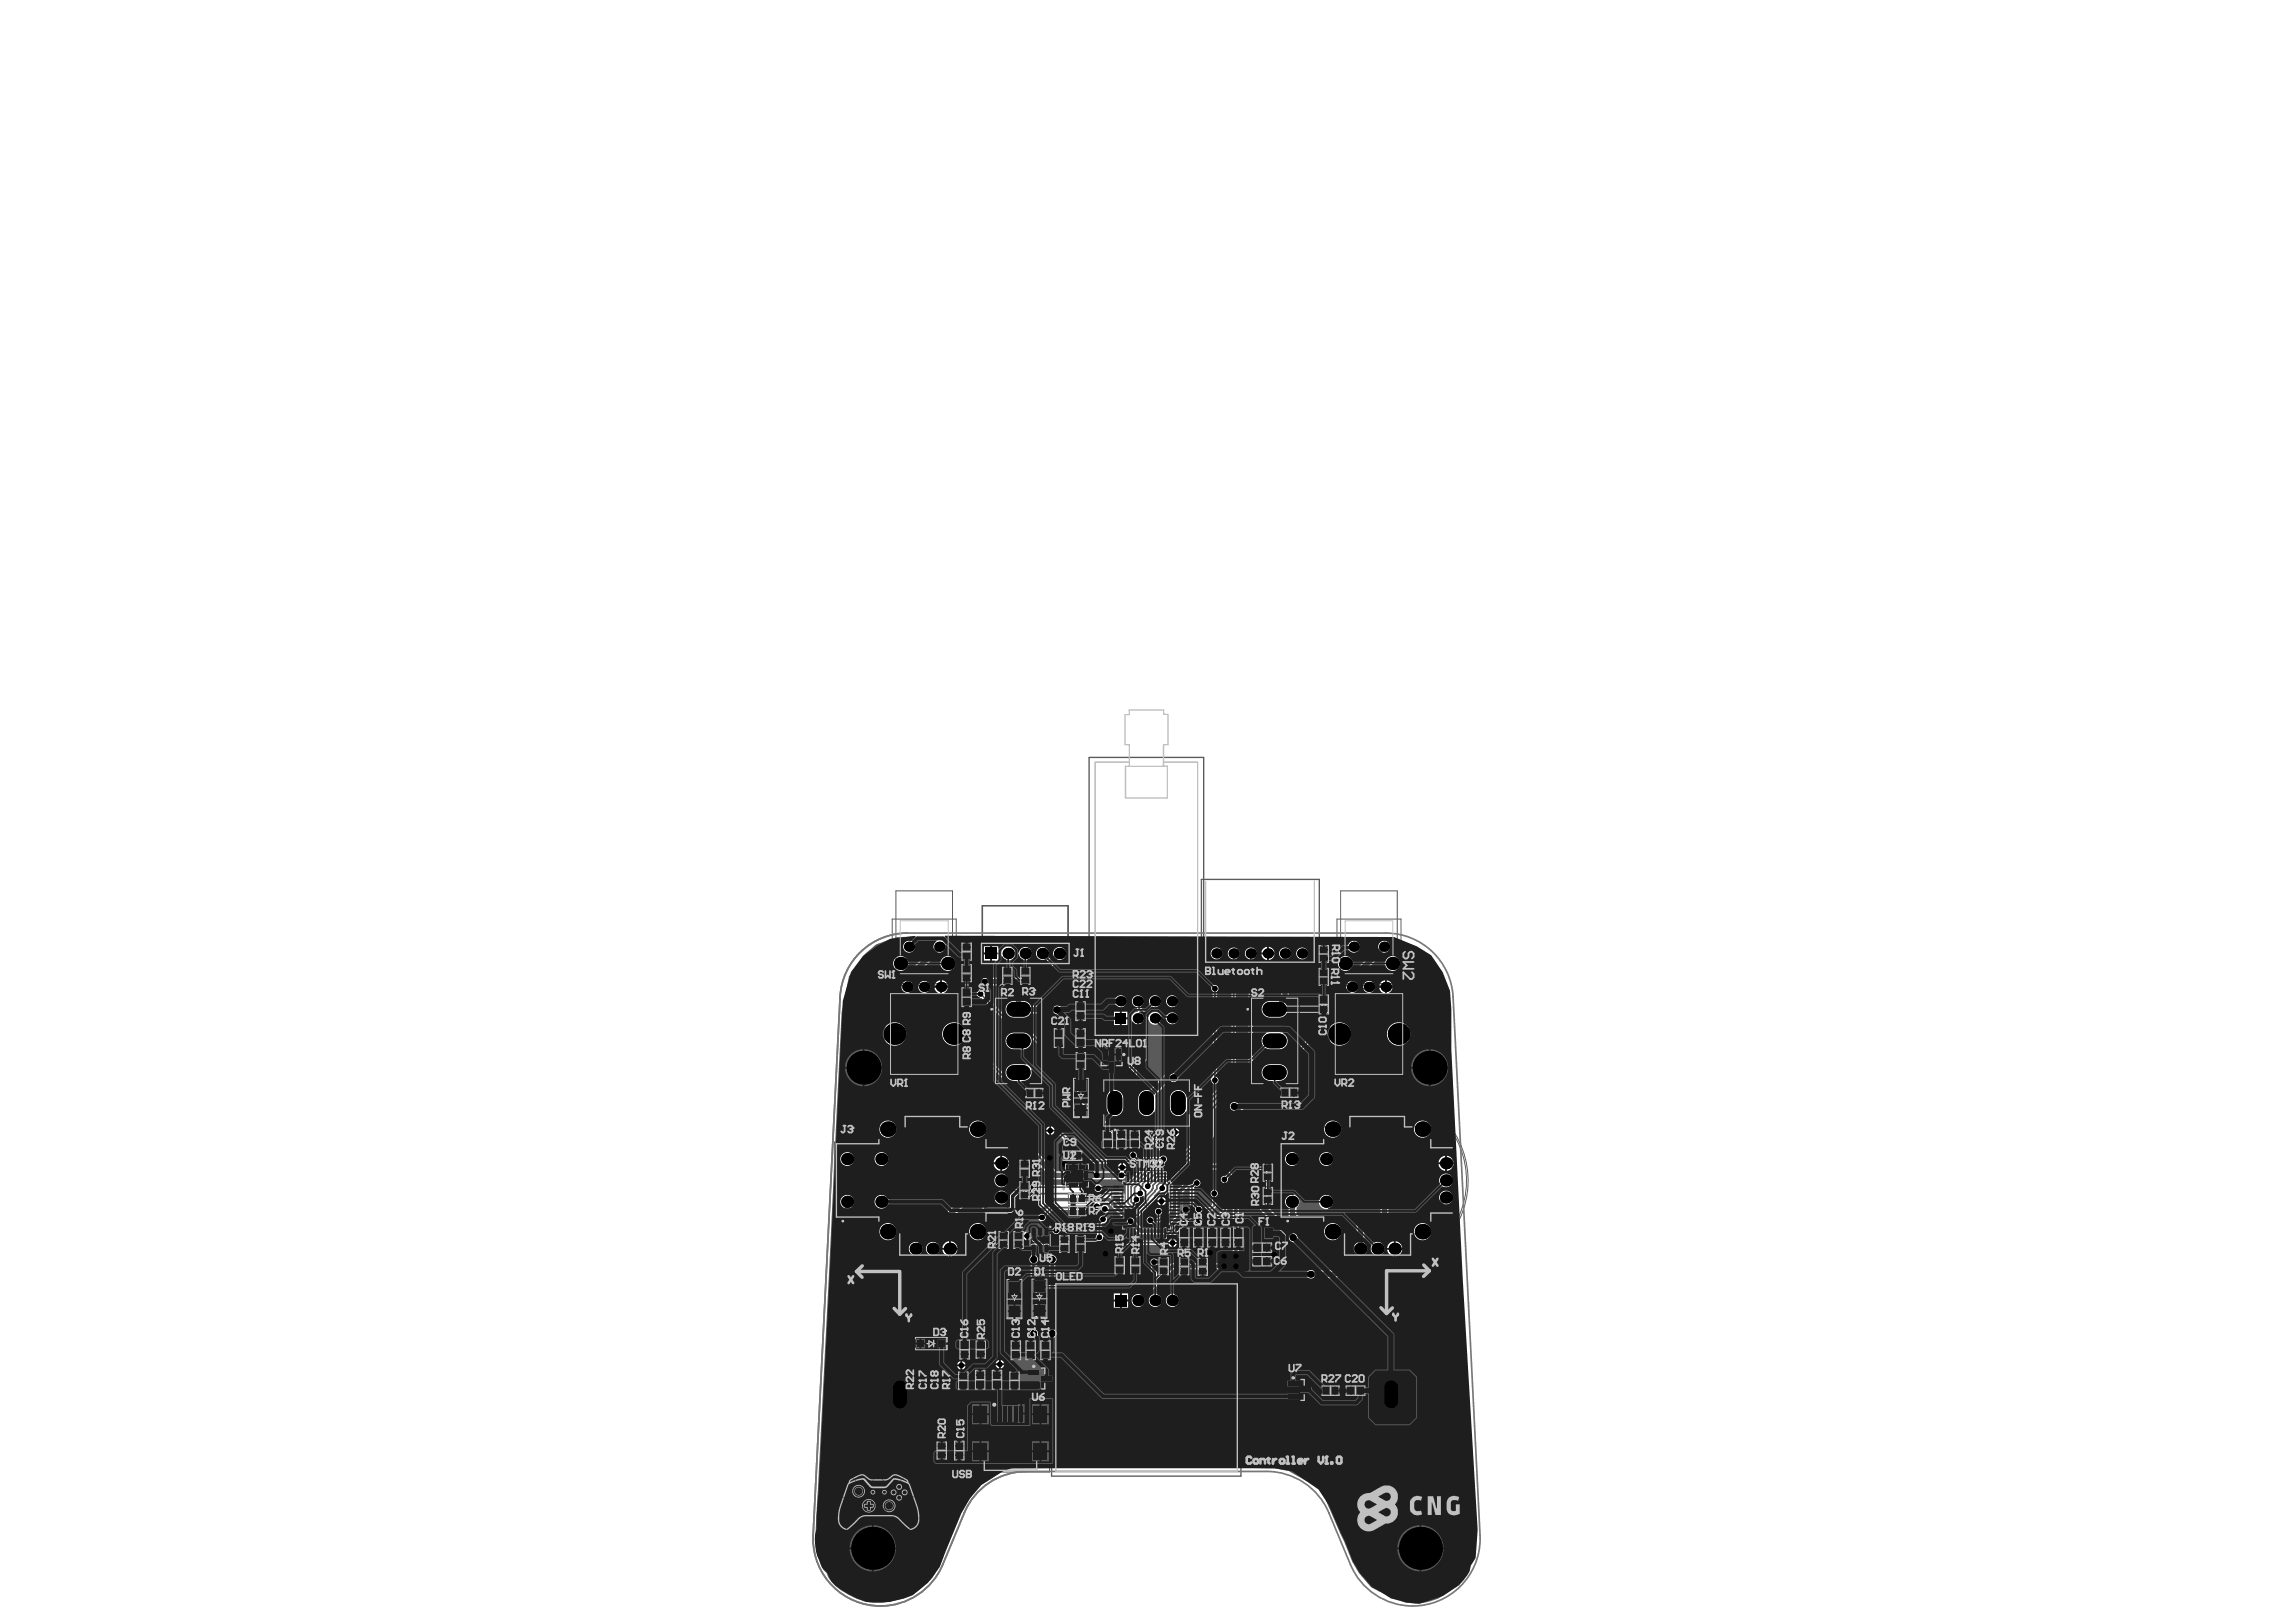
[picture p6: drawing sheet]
<svg xmlns="http://www.w3.org/2000/svg" width="297mm" height="210mm" viewBox="0 0 297 210" stroke-linecap="round" stroke-linejoin="round" font-family="sans-serif">
<g fill="none" stroke="#5a5a5a" stroke-width=".13">
<path d="M115.4 118.9h8.3v7.3h-8.3zM115.9 115.3h7.3v10.7h-7.3zM173 118.9h8.3v7.3h-8.3zM173.4 115.3h7.4v10.7h-7.4zM118.7 122.5h1.7M119.6 121.6v1.8M124.4 122h1.3v2.3h-1.3zM124.4 124.8h1.3v2.3h-1.3zM124.4 127.9h1.3v2.3h-1.3zM124.6 123.2h.9M124.6 125.9h.9M124.6 129.1h.9"/>
<path d="M124.6 122.4h.9v1.5h-.9zM124.6 125.2h.9v1.5h-.9zM124.6 128.3h.9v1.5h-.9zM125.1 122.7v.9M125.1 125.5v.9M125.1 128.6v.9M128.6 129h6.4v11.5h-6.4zM128.8 129.2h6v11h-6zM129.7 125.1h1.3v2.4h-1.3zM129.9 126.3h.8M129.9 125.5h.8v1.5h-.8zM130.3 125.9v.8"/>
<path d="M131.3 134.7h1M131.8 134.2v1M132 125.1h1.3v2.4h-1.3zM132.1 123.4h1.1M132.2 126.3h.9M132.2 125.5h.9v1.5h-.9zM132.6 122.9v1M132.6 125.9v.8M136.3 133.2h1.4v2.3h-1.4zM136.6 134.3h.8M136.6 133.6h.8v1.5h-.8zM137 133.9v.9"/>
<path d="M138.9 139.7h1.9v4.8h-1.9zM139.1 129.7h1.3v2.3h-1.3zM139.1 133.2h1.3v2.3h-1.3zM139.2 136.1h1.3v2.4h-1.3zM139.4 134.3h.8M139.4 130.9h.8M139.4 130.1h.8v1.5h-.8zM139.4 133.6h.8v1.5h-.8zM139.4 137.3h.9M139.4 136.5h.9v1.6h-.9zM139.8 130.4v.9M139.8 133.9v.9"/>
<path d="M139.8 136.9v.8M142.2 135.6h3.2v3.4h-3.2zM142.5 136.7h2.6v1.2h-2.6zM142.6 139.5h11.5v6.4h-11.5zM142.8 139.8h11.1v5.9h-11.1zM143.4 137.3h.8M143.8 136.9v.8M147.5 130.7h1.6M148.3 129.9v1.6M161.7 129h6.4v11.5h-6.4zM161.9 129.2h6v11h-6zM164.4 134.7h1"/>
<path d="M164.9 134.2v1M170.6 122.3h1.3v2.3h-1.3zM170.6 125.2h1.3v2.4h-1.3zM170.6 128.8h1.3v2.4h-1.3zM170.9 123.5h.8M170.9 126.4h.8M170.9 130h.8M170.9 122.7h.8v1.5h-.8zM170.9 125.7h.8v1.5h-.8zM170.9 129.2h.8v1.6h-.8zM171.3 123v.9M171.3 126v.8"/>
<path d="M171.3 129.6v.8M176.2 122.5h1.8M177.1 121.6v1.8M108.2 148h5.5v-2.2h3.4v-1.3h7.1v1.3h3.4v2.7h2.8v8.5h-2.8v2.7h-2.7v2.7h-8.5v-2.7h-2.7v-2.2h-5.5zM109.9 157.8a11.8 11.8 0 0 0 18 4.3 11.8 11.8 0 0 0 0-18.6 11.8 11.8 0 0 0-18 4.3h-2v10h2M110.1 148.1a11.6 11.6 0 0 1 17.6-4.5 11.6 11.6 0 0 1 0 18.3 11.6 11.6 0 0 1-17.6-4.4M129.2 159.3h1.3v2.3h-1.3zM129.4 159.7h.9v1.5h-.9zM131.1 159.3h1.3v2.3h-1.3zM131.4 159.7h.8v1.5h-.8zM131.9 152.9h1.3v2.3h-1.3zM131.9 150.1h1.3v2.3h-1.3z"/>
<path d="M132.1 154h.9M132.1 153.3h.9v1.5h-.9zM132.2 151.2h.8M132.2 150.5h.8v1.5h-.8zM132.5 153.6v.8M132.6 150.8v.9M132.6 140.8h2.4v1.3h-2.4zM133 141h1.6v.9h-1.6zM133.3 158.7h2.6v.8h.2v1.9h-.2v.9h-2.6v-.9h-.3v-1.9h.3zM133.3 159.7h2.6v1.5h-2.6zM133.4 141.5h.8M133.8 141v.9"/>
<path d="M137 159.8h1.4v2.4h-1.4zM137.6 148.9h2.3v1.3h-2.3zM137.9 150.7h2.8v2.8h-2.8zM138 149.2h1.5v.8h-1.5zM138.2 154.4h2.4v1.3h-2.4zM138.2 156.1h2.4v1.3h-2.4zM138.3 149.6h.9M138.6 154.7h1.6v.8h-1.6zM138.6 156.3h1.6v.8h-1.6zM138.7 149.2v.8M139 155.1h.8M139 156.7h.8"/>
<path d="M139.1 140.7h1.5v2.8h-1.5zM139.1 159.8h1.3v2.4h-1.3zM139.2 152.1h.3M139.3 152v.3M139.4 142.1h.9M139.4 154.7v.8M139.4 156.3v.8M139.8 141.7v.8M142.7 146.3h1.3v2.3h-1.3zM142.9 147.4h.8M142.9 146.7h.8v1.5h-.8zM143.3 147v.9"/>
<path d="M143.8 151.5h9v9h-9zM144.4 146.3h1.3v2.3h-1.3zM144.7 147.4h.8M144.7 146.7h.8v1.5h-.8zM145.1 147v.9M145.2 152.9h6.2v6.2h-6.2zM146.2 146.3h1.3v2.3h-1.3zM146.4 147.4h.8M146.4 146.7h.8v1.5h-.8zM146.8 147v.9M147.8 142.7h1.1M148 156h.7"/>
<path d="M148.3 155.6v.7M148.4 142.2v1.1M152.6 159h1.3v2.3h-1.3zM152.8 159.4h.8v1.5h-.8zM153.2 159.7v.9M154.4 159h1.3v2.3h-1.3zM154.6 159.4h.8v1.5h-.8zM155 159.7v.9M156.2 159h1.3v2.3h-1.3zM156.4 159.4h.8v1.5h-.8zM156.8 159.7v.9M157.9 159h1.3v2.3h-1.3z"/>
<path d="M158.1 159.4h.9v1.5h-.9zM158.5 159.7v.9M159.6 159h1.3v2.3h-1.3zM159.8 159.4h.8v1.5h-.8zM160.2 159.7v.9M161.9 158.8h3v1.7h-3zM162.4 159h1.9v1.2h-1.9zM163.3 159.6h.2M163.4 159.5v.2M163.4 150.6h1.3v2.3h-1.3zM163.4 153.6h1.3v2.3h-1.3zM163.6 151.8h.8"/>
<path d="M163.6 154.8h.8M163.6 151h.8v1.5h-.8zM163.6 154h.8v1.5h-.8zM164 151.3v.9M164 154.3v.9M165.6 140.8h2.4v1.3h-2.4zM165.7 148h5.5v-2.2h3.4v-1.3h7.1v1.3h3.4v2.7h2.8v8.5h-2.8v2.7h-2.6v2.7h-8.6v-2.7h-2.7v-2.2h-5.5zM166.1 141h1.5v.8h-1.5zM166.4 141.4h.8M166.8 141v.8M167.4 157.8a11.8 11.8 0 0 0 18.1 4.3 11.8 11.8 0 0 0 0-18.6 11.8 11.8 0 0 0-18.1 4.3h-1.9v10h1.9M167.6 148.1a11.6 11.6 0 0 1 17.7-4.5 11.6 11.6 0 0 1 0 18.3 11.6 11.6 0 0 1-17.7-4.4"/>
<path d="M114.6 171.1h67.5v18.7h-67.5zM114.8 171.3h67.1v18.3h-67.1zM118.4 173v1.7h4v-1.7M118.4 173.1h4M119.2 173.1h2.5v1.5h-2.5zM120 173.9h.9M120.4 173.4v.9M124 177.5h1.3v2.3h-1.3zM124.1 173.5h1.4v2.3h-1.4zM124.2 178.7h.8M124.2 177.9h.8v1.5h-.8zM124.4 173.9h.8v1.5h-.8z"/>
<path d="M124.4 174.7h.8M124.6 178.2v.9M124.8 174.2v.9M126.1 177.4h1.4v2.3h-1.4zM126.2 173.5h1.3v2.3h-1.3zM126.4 178.5h.8M126.4 177.8h.8v1.5h-.8zM126.5 174.7h.8M126.5 173.9h.8v1.5h-.8zM126.8 178.1v.9M126.9 174.2v.9M128.3 177.4h1.3v2.3h-1.3z"/>
<path d="M128.6 178.5h.8M128.6 177.8h.8v1.5h-.8zM129 178.1v.9M129.4 160.5h.9M129.9 160.1v.8M130.3 165.7h1.9v4.9h-1.9zM130.5 166.7h1.5v2.8h-1.5zM130.6 177.5h1.3v2.3h-1.3zM130.8 173.6h1.3v2.3h-1.3zM130.8 168.1h.9M130.8 178.7h.9M130.8 177.9h.9v1.5h-.9z"/>
<path d="M131 174.7h.8M131 174h.8v1.5h-.8zM131.2 167.7v.9M131.2 178.2v.9M131.4 160.5h.8M131.4 174.3v.9M131.8 160.1v.8M132.7 173.6h1.3v2.3h-1.3zM132.9 176.8h3.4v3.2h-3.4zM132.9 174.7h.9M132.9 174h.9v1.5h-.9zM133.3 174.3v.9"/>
<path d="M133.5 165.6h1.9v4.9h-1.9zM133.8 166.7h1.4v2.8h-1.4zM133.9 177.1h1.3v2.6h-1.3zM134 168.1h.9M134.1 178.4h.9M134.4 160.5h.3M134.5 167.6v.9M134.6 178v.8M134.6 160.3v.3M134.6 173.6h1.3v2.3h-1.3zM134.8 174.7h.9M134.8 174h.9v1.5h-.9z"/>
<path d="M135.3 174.3v.9M137.3 161h.8M137.3 160.2h.8v1.5h-.8zM137.7 160.6v.8M139.4 161h.8M139.4 160.2h.8v1.5h-.8zM139.8 160.6v.8M144.2 162.6h1.3v2.3h-1.3zM144.4 163.7h.9M144.4 163h.9v1.5h-.9zM144.9 163.3v.9M146.2 162.6h1.3v2.3h-1.3z"/>
<path d="M146.5 163.7h.8M146.5 163h.8v1.5h-.8zM146.9 163.3v.9M148.2 168.3h.3M148.3 178.7v3.5M148.3 168.1v.4M149.9 162.7h1.3v2.4h-1.3zM150.1 163.9h.9M150.1 163.1h.9v1.5h-.9zM150.6 163.5v.8M152.5 162.7h1.3v2.4h-1.3zM152.8 163.9h.8"/>
<path d="M152.8 163.1h.8v1.5h-.8zM152.8 160.2h.8M153.2 163.5v.8M154.6 160.2h.8M154.9 162.8h1.4v2.3h-1.4zM155.2 163.9h.8M155.2 163.2h.8v1.5h-.8zM155.6 163.5v.9M156.4 160.2h.8M158.1 160.2h.9M159.8 160.2h.8M162.1 160.8h2.4v1.3h-2.4z"/>
<path d="M162.1 162.6h2.4v1.3h-2.4zM162.5 161.1h1.6v.8h-1.6zM162.5 162.8h1.6v.8h-1.6zM162.9 161.5h.8M162.9 163.2h.8M163.3 161.1v.8M163.3 162.8v.8M166.4 178.3h3.4v3.1h-3.4zM167.5 178.5h1.2v2.7h-1.2zM167.7 179.9h.9M168.1 179.4v.9M171 179.3h2.3v1.3h-2.3z"/>
<path d="M171.4 179.6h1.5v.8h-1.5zM171.7 180h.9M172.1 179.6v.8M174.2 179.3h2.3v1.3h-2.3zM174.6 179.6h1.5v.8h-1.5zM175 180h.8M175.4 179.6v.8M183.8 179.6v1.7M112 180.5h1.8M121.2 186.5h1.3v2.4h-1.3zM121.4 187.7h.8M121.4 187h.8v1.5h-.8z"/>
<path d="M121.8 187.3v.8M123.4 186.5h1.4v2.4h-1.4zM123.7 187.7h.8M123.7 187h.8v1.5h-.8zM124.1 187.3v.8M125.7 181.6h10.1v8.9h-10.1zM127.3 182.3h6.8v8h-6.8zM130.3 185.2h.9M130.7 184.7v.9M146.6 180.5h3.5M182.9 180.5h1.7"/>
</g>
<g fill="none" stroke="#5a5a5a" stroke-width=".17">
<path d="M140.9 98h14.8v36.6h-14.8zM127.1 117.2h11.1v7.3h-11.1zM155.4 113.8h15.3v11.2h-15.3zM114.3 127.3h10.5v11.8h-10.5zM114.5 127.6h9.9v10.8h-10zM171.9 127.3h10.4v11.8h-10.4zM172.1 127.6h9.8v10.8h-9.9zM136 165.7h24.5v25.3h-24.5z"/>
<circle cx="128.3" cy="130.6" r=".09"/>
<circle cx="161.4" cy="130.6" r=".09"/>
<circle cx="109" cy="158" r=".09"/>
<circle cx="144.2" cy="146.2" r=".09"/>
<circle cx="166.6" cy="158" r=".09"/>
</g>
<path d="M188 129h.1M188 129a8.7 8.7 0 0 0-8.7-8.3h-61.9a8.7 8.7 0 0 0-8.7 8.3l-3.5 69.7a8.7 8.7 0 0 0 6.8 8.9 8.7 8.7 0 0 0 10-5.1l2.8-6.7M188 129l3.5 69.7a8.7 8.7 0 0 1-6.8 8.9 8.7 8.7 0 0 1-10-5.1l-2.8-6.7M124.8 195.8a8.7 8.7 0 0 1 8-5.4h31.1a8.7 8.7 0 0 1 8 5.4M124.8 195.8h.1M171.9 195.8h.1" fill="none" stroke="#787878" stroke-width=".22"/>
<path d="M114.8 171.3h67.1v18.3h-67.1zM183.8 179.6v1.7M112 180.5h1.8M182.9 180.5h1.7" fill="none" stroke="#8c8c8c" stroke-width=".13"/>
<g fill="none" stroke="#8c8c8c" stroke-width=".22">
<path d="M175.4 169.3v.1l.3 .3M175.7 169.7v.5M176 169.3v.1l-.3 .3M176.6 169.9l-.3 .3M176.9 169.9h-.4l-.2-.2v-.3l.2-.1h.4v.9M177.2 169.3h.6v.9h-.6M177.5 169.7h.3M178.1 169.3h.6M178.4 169.3v.9M179 169.3h.6M179.3 169.3v.9M179.9 169.7h.6"/>
<path d="M179.9 170.2v-.6l.3-.3 .3 .3v.6M180.7 169.4l.2-.1h.4v.9h-.4l-.2-.2v-.1l.2-.2-.2-.1zM180.9 169.7h.4M181.3 169.7h.1"/>
</g>
<g fill="#5a5a5a">
<path d="M142.3 155.6h1l2.4 2.5a.5 .5 0 0 0 .5 .5l1.2 1.1h3.5l2-2 .1-3.3 .8-.8h.1v3.5l-3.4 3.4h-7.8v-.1a.53 .53 0 0 0-.2-.7v-1.3l.1-.1a.53 .53 0 0 0 .6-.5 .53 .53 0 0 0-.5-.5v-.2l.1-.1a.53 .53 0 0 0 .6-.7 .53 .53 0 0 0-.9-.2h-.1l-.1-.3z"/>
<path d="M120.1 160.7l5.2-5.2h1.8v1.1l.2 .2 .3 .2h7v.1a.53 .53 0 0 0-.3 .6 .53 .53 0 0 0 .7 .4 .53 .53 0 0 0 .3-.7l.9-.8h4.3l.3-.2h.6a.52 .52 0 0 0 .9 .1l.1 .1-2.4 2.4h-2.9a.54 .54 0 0 0-.8-.2 .54 .54 0 0 0 0 .8 .54 .54 0 0 0 .8-.1h3.1l1.9-1.8 .1 .1v.1l-.3 .4v1.4a.53 .53 0 0 0-.1 .7l-.1 .1h-8.5v-.1l.2-.3h-1.1l.3 .3-.1 .1h-4.9l-.2 .1-2.1 2.1h-2.2v-.1a.99 .99 0 0 0 .8-.9h-2a.99 .99 0 0 0 .8 .9v.1h-.5l-.7-.7a.95 .95 0 0 0-.2-1.1 .95 .95 0 0 0-1.2-.1zM133 159.4v.4h.4l-.2-.3zM132.5 159.5l-.2 .3h.5v-.4zM125.3 159.4a1.2 1.2 0 0 0 2.4 0 1.2 1.2 0 0 0-2.4 0zM123 160.6v.9h.9a1 1 0 0 0-.9-.9zM122.1 161l-.2 .5h.9v-.9l-.3 .1z"/>
<path d="M118 126.7l.4-.3h3.2l.4 .4h-.1v.8h.7l.1-.2 .3 .1h9l.1 .1-.8 .9v1a1.14 1.14 0 0 0-1.2 .7 1.14 1.14 0 0 0 .4 1.3l-.1 .1h-.1l-2.9-2.9a.54 .54 0 0 0-.5-.6 .54 .54 0 0 0-.6 .6 .54 .54 0 0 0 .7 .4l2.9 3 .2 .1h1.2l1.3 1.3-.1 .1h-.1a2.16 2.16 0 0 0-2 .3 1.14 1.14 0 0 0-.3 1.2 1.14 1.14 0 0 0 1.1 .8 2.16 2.16 0 0 0 2-.4 1.09 1.09 0 0 0 .3-.9l.1-.1 5.3 5.3v1.9l.1 .2 7.2 7.2a.5 .5 0 0 0 0 .8v.1h-5.2l-10-10v-.1h.2a2.16 2.16 0 0 0 2-.3 1.14 1.14 0 0 0 .2-1.2 1.14 1.14 0 0 0-1-.7 2.16 2.16 0 0 0-2 .3 1.09 1.09 0 0 0-.4 .9l-.1 .1-2.5-2.6v-1.4l-.1-.2-6.9-6.9a.84 .84 0 0 0-.9-1 .84 .84 0 0 0-.7 1.1 .84 .84 0 0 0 1.2 .4l3.8 3.8-.1 .1a1.58 1.58 0 0 0-1.9 1.4 1.58 1.58 0 0 0 1.7 1.7 1.58 1.58 0 0 0 1.4-1.9l.2-.1 1.7 1.7v1.4v.2l9 8.9-.1 .2-.3 .2-.1 .2h.6v.1h.1v.6l.2-.1 .2-.4h.1l4.1 4.1 .2 .1h3.9v.1l-.1 .3h1.1l-.1-.3v-.1h1.8l.4-.3h.6v.2l-2.7 2.7-.1 2.2h-.1v-.9l-.3-.3h-2.6l-.1-.1a.53 .53 0 0 0-.1-.7 .53 .53 0 0 0-.7 0l-.4-.1h-7.2a.53 .53 0 0 0-.8 0 .53 .53 0 0 0 0 .8v.1h-1.5l-1.3-1.3a.97 .97 0 0 0-1.2-1.1 .97 .97 0 0 0-.6 1.5v.1l-3.4-3.4 1-1h6.3l3.5 3.5 .4 .1h8.5a.53 .53 0 0 0 .6-.3 .53 .53 0 0 0-.2-.6l.3-.5h-1.1l.2 .3-.1 .1h-8l-3.5-3.5-.4-.2h-6.7l-.4 .2-1.1 1.2-4.5-4.5v-14.9l-.2-.4-1.7-1.7v-.4l-.2-.2zM121 127.2l-.1 .4h.7v-.8zM121.9 127.8v.8a.88 .88 0 0 0 .7-.8zM120.9 127.8a.88 .88 0 0 0 .7 .8v-.8zM135.3 146.4l.2 .4 .3 .1v-.5zM125.3 146.1a1.2 1.2 0 0 0 2.4 0 1.2 1.2 0 0 0-2.4 0zM129.6 149.5v.9h.9a1 1 0 0 0-.9-.9zM128.7 149.9l-.2 .5h.9v-.9l-.3 .1zM129.6 150.7l.1 .8a1 1 0 0 0 .8-.8zM128.5 150.7a1 1 0 0 0 .9 .8v-.8z"/>
<path d="M111.9 123.5l1.4-1.3 2.7-.9 2.5-.1 61.7 .1 3 1.2 1.8 1.1 1.5 2.2 1 2.4-.1 2.5 .3 1.6v3.6l1.4 29.8 2 32.3-.3 3.6-.6 1a4.2 4.2 0 0 1-1.6 2.6l-2.8 1.8a6.5 6.5 0 0 1-5.9-.4l-2.5-1.2-1.6-1.8-.9-1.5-1-2.7-3-6.7-4.2-2.3-1.8-.4-9.9-.2-24.2 .2-1 .3-2.8 1.8a14.2 14.2 0 0 0-3.5 5.6l-2 5.1a10.7 10.7 0 0 1-3.5 3.6 10.8 10.8 0 0 1-6 .9 8.3 8.3 0 0 1-4.8-3.1l-.3-.6-.4-.5a8.3 8.3 0 0 1-1-4.5l3.4-67.6 .9-4.7zM164.1 122.5v.8h.8a.88 .88 0 0 0-.8-.8zM163.3 122.8l-.1 .5h.7v-.8zM128.3 122.4v.9h.9v-.9zM127.3 122.4v.9h.8v-.9zM174.3 122.5a.85 .85 0 0 0 1.7 0 .85 .85 0 0 0-1.7 0zM116.8 122.5a.84 .84 0 0 0 1.6 0 .84 .84 0 0 0-1.6 0zM167.6 123.4a.85 .85 0 0 0 1.7 0 .85 .85 0 0 0-1.7 0zM156.6 123.4a.84 .84 0 0 0 1.6 0 .84 .84 0 0 0-1.6 0zM164.1 123.5v.8a.88 .88 0 0 0 .8-.8zM163.2 123.5a.88 .88 0 0 0 .7 .8v-.8zM134 123.4a.9 .9 0 0 0 1.8 0 .9 .9 0 0 0-1.8 0zM131.7 123.4a.9 .9 0 0 0 1.8 0 .9 .9 0 0 0-1.8 0zM129.5 123.4a.9 .9 0 0 0 1.8 0 .9 .9 0 0 0-1.8 0zM128.3 123.5v.8h.9v-.8zM127.3 123.5v.8h.8v-.8zM173 124.7a1.05 1.05 0 0 0 2.1 0 1.05 1.05 0 0 0-2.1 0zM115.5 124.7a1.04 1.04 0 0 0 2 0 1.04 1.04 0 0 0-2 0zM179.4 126.8v.8h.8a.88 .88 0 0 0-.8-.8zM178.6 127.2l-.2 .4h.8v-.8zM179.4 127.8v.8a.88 .88 0 0 0 .8-.8zM178.4 127.8a.88 .88 0 0 0 .8 .8v-.8zM120.9 122l-.2 .6-3.6 3.6-.1 .3v.5a.84 .84 0 0 0-.4 1 .84 .84 0 0 0 .9 .5l1.5 1.6 .1 15.1 9.1 9.1-.1 .1-3.2 .1-6.2 6.2h-.1a.95 .95 0 0 0-1 .6 .95 .95 0 0 0 .3 1.1v1.2v.1h-4.3l-3.5-3.5v-3.9h.1a.96 .96 0 0 0 .1-1.4 .96 .96 0 0 0-1.4 0 .96 .96 0 0 0 .2 1.4v4.3l3.9 4 .4 .1h4.9a1.3 1.3 0 0 0 .7-.9v-1.4a.94 .94 0 0 0 .4-1l.4-.4 .1 .1a.95 .95 0 0 0 .1 1.1 .95 .95 0 0 0 1.1 .3l.8 .7 .2 .1h3.5l2.2-2.2h22.8l.4-.3 .4 .5 .2 .1v-.6h.1v-.1h.6l-.1-.2-.5-.3 2.7-2.7 .1-.8h.1a.53 .53 0 0 0 .9 .1h1.2l.6-.6 .1-.2v-1.1a.54 .54 0 0 0 .1-.8 .54 .54 0 0 0-.8 0 .54 .54 0 0 0 .1 .8v1l-.3 .3h-1a.53 .53 0 0 0-.9 .1h-.1v-2.6l.1-.1h.1a.53 .53 0 0 0 .7-.4 .53 .53 0 0 0-.4-.6l-.1-.1 1.1-1.1h1.7l.6 .6-.2 .2a.52 .52 0 0 0 .1 .9v3.4l-1.1 1.1h-1.6a.54 .54 0 0 0-.8-.1 .54 .54 0 0 0 0 .8 .54 .54 0 0 0 .8-.1h1.8l1.5-1.4v-3.8l.2-.3 .5 .5v9a.53 .53 0 0 0 0 .7 .53 .53 0 0 0 .8 0 .53 .53 0 0 0 0-.7v-9.2l-.1-.3-2.2-2.1h-2.3l-3.4 3.4-.2 .3v3.1l-1.5 1.5h-2.9l-.9-.9a.5 .5 0 0 0-.5-.5l-2.6-2.6v-.1h1.2v.8l.1 .2 1.7 1.7 .4 .1 .2-.1 2.3-2.4 .1-.2 .6-.6 .3-.1 .1 .1v.7h-.1l-.2-.1v1.1l.2-.1h.1v.3l-.3 .3h-.1a.53 .53 0 0 0-.9 .1 .53 .53 0 0 0 .6 .7l.1 .1-.2 .2h-.7a.54 .54 0 0 0-.8-.1 .54 .54 0 0 0 .1 .8 .54 .54 0 0 0 .8-.1h.8l1.6-1.6v-3.3l-.5-.6 .1-.1 .3-.1 5.4-5.4 .1-3.5 6.6-6.6h3.7l.2-.1 8.6-8.7h.2a.84 .84 0 0 0 1.4 0 .84 .84 0 0 0-.4-1.3 .84 .84 0 0 0-1.1 .7l-.5 .1-.2-.5v-.5l1-1 .8 .9h5l.8 .8v6.2l-.6 .6h-.1v-.2a1.58 1.58 0 0 0-1.6-1.8 1.58 1.58 0 0 0-1.5 1.8 1.58 1.58 0 0 0 1.9 1.3l.1 .1-2.7 2.7-.1 .3v18.6h-1.7l-1.3 1.2-.1 .4v2.2l-.3 .3h-3.4l-4.1-4v-.8a.96 .96 0 0 0 .1-1.5 .96 .96 0 0 0-1.4 .2 .96 .96 0 0 0 .3 1.4v.9l.2 .4 4.3 4.3 .3 .1h3.1v.1l-2.1 2.2h-2.5a.62 .62 0 0 0-1 .5 .62 .62 0 0 0 1 .5h2.9l2.9-2.9a.95 .95 0 0 0 1.1-.5 .95 .95 0 0 0-.4-1.2v-2l.8-.8h7.4l2.2-2.1a.96 .96 0 0 0 1.1-.9 .96 .96 0 0 0-1-1 .96 .96 0 0 0-.9 1.2l-1.8 1.8h-4.7v-18.4l4.5-4.4 .2-.4-.1-6.8-1.3-1.4h-2l-.1-.1a1.03 1.03 0 0 0 .1-1.5 1.03 1.03 0 0 0-1.5 0 1.03 1.03 0 0 0 .1 1.5l-.1 .1h-1.5l-.6-.6 1.7-1.7a.84 .84 0 0 0 .9-.8 .84 .84 0 0 0-.9-.8 .84 .84 0 0 0-.8 .9l-3.5 3.6-.2 .3v.5h-.1a.84 .84 0 0 0-.3 .8l-2.3 2.3h-5.3l-.1-.2 .3-.4 .1-.2v-5.3a.84 .84 0 0 0 .1-1.2 .84 .84 0 0 0-1.3 0 .84 .84 0 0 0 .1 1.2v5.1l-.4 .4h-1a1.14 1.14 0 0 0-1.2 1.1 1.14 1.14 0 0 0 1.2 1.2 2.16 2.16 0 0 0 2-.4l.2-.3h5.7l2.6-2.5 .2 .1-7.8 7.7h-3.7l-1.3 1.2h-.1v-13.4a.84 .84 0 0 0 .4-1.3 .84 .84 0 0 0-1.4 0 .84 .84 0 0 0 .4 1.3v13.4l-1.5 1.5-.1-.1v-14.8a.84 .84 0 0 0 .4-1.3 .84 .84 0 0 0-1.4 0 .84 .84 0 0 0 .4 1.3v14.9l-3.8 3.8v3.8l-3.5 3.5h-.1v-.7l-.1-.2-4.7-4.7v-1.1h.1v.1a1.15 1.15 0 0 0 1.3 .9 1.15 1.15 0 0 0 1-1.1l-.1-1.6 1.8-1.8 .4 .1a.62 .62 0 0 0 .8-.7 .62 .62 0 0 0-1-.4h-.4l-.4 .2-1.9 1.9a1.12 1.12 0 0 0-1.5 .8h-.1v-3.5l1.4-1.3v-5.1l.1-.1v.2a.84 .84 0 0 0 1.4 .3 .84 .84 0 0 0-.2-1.3 .84 .84 0 0 0-1.2 .5h-.1l-.1-.4-.7-.8v-.1a.84 .84 0 0 0 0-1.4 .84 .84 0 0 0-1.3 .3 .84 .84 0 0 0 .7 1.2v.3l.1 .1-.1 .1a.84 .84 0 0 0-.7 .8 .84 .84 0 0 0 .5 .9v4.7l-.9 .9-.1 .2v6.3l4.6 4.7-.4 .3h-2.5l-.4 .3h-.2l-.1-.1 .1-.1a.54 .54 0 0 0-.2-.8v-.2l-7.3-7.2v-1.9l-.1-.2-7.6-7.6v-.1a1.36 1.36 0 0 0 1.6-.6h3a.62 .62 0 0 0 1-.5 .62 .62 0 0 0-.9-.6h-3.1v-.1a1.16 1.16 0 0 0-1.1-.5v-.6l4.7-4.6a.9 .9 0 0 0 1-.9 .9 .9 0 0 0-1-.9 .9 .9 0 0 0-.8 1l-3 3h-10l-.7-.7 .1-.1a1.03 1.03 0 0 0 1-1.2 1.03 1.03 0 0 0-1.3-.8 1.03 1.03 0 0 0-.6 1.5v.1h-2.1v-.1l1.8-1.9a.84 .84 0 0 0 .9-1.1 .84 .84 0 0 0-1.4-.2zM150.8 129.6a.85 .85 0 0 0 1.7 0 .85 .85 0 0 0-1.7 0zM148.6 129.6a.85 .85 0 0 0 1.7 0 .85 .85 0 0 0-1.7 0zM144.1 129.6a.85 .85 0 0 0 1.7 0 .85 .85 0 0 0-1.7 0zM145.1 130.9v.8h.8v-.8zM144.1 130.9v.8h.8v-.8zM150.8 131.8a.85 .85 0 0 0 1.7 0 .85 .85 0 0 0-1.7 0zM145.1 131.9v.8h.8v-.8zM144.1 131.9v.8h.8v-.8zM171.7 133.8a1.6 1.6 0 0 0 3.2 0 1.6 1.6 0 0 0-3.2 0zM114.1 133.8a1.6 1.6 0 0 0 3.2 0 1.6 1.6 0 0 0-3.2 0zM163.5 133.9a1.14 1.14 0 0 0-.3 1.2 1.14 1.14 0 0 0 1.1 .8 2.16 2.16 0 0 0 2-.4 1.14 1.14 0 0 0 .3-1.2 1.14 1.14 0 0 0-1.1-.7 2.16 2.16 0 0 0-2 .3zM163.5 138a1.14 1.14 0 0 0-.3 1.2 1.14 1.14 0 0 0 1.1 .7 2.16 2.16 0 0 0 2-.3 1.14 1.14 0 0 0 .3-1.2 1.14 1.14 0 0 0-1.1-.7 2.16 2.16 0 0 0-2 .3zM156.7 127.6a.53 .53 0 0 0 .2 .8v10.9a.54 .54 0 0 0-.1 .8 .54 .54 0 0 0 .8 0 .54 .54 0 0 0-.1-.8v-10.9a.54 .54 0 0 0 .1-.8 .54 .54 0 0 0-.9 0zM151.6 141.3a2.15 2.15 0 0 0-.3 2.1 1.15 1.15 0 0 0 1.1 1.1 1.15 1.15 0 0 0 1.2-1.1 2.15 2.15 0 0 0-.4-2.1 1.15 1.15 0 0 0-1.6 0zM143.4 141.3a2.15 2.15 0 0 0-.3 2.1 1.15 1.15 0 0 0 1.1 1.1 1.15 1.15 0 0 0 1.2-1.1 2.15 2.15 0 0 0-.3-2.1 1.15 1.15 0 0 0-1.7 0zM152.1 146v.4h.5l-.2-.3zM151.6 146.2l-.1 .2h.4v-.4zM152.1 146.6v.5l.3-.1 .2-.4zM151.5 146.6l.2 .4 .2 .1v-.5zM182.8 146.1a1.2 1.2 0 0 0 2.4 0 1.2 1.2 0 0 0-2.4 0zM171.2 146.1a1.2 1.2 0 0 0 2.4 0 1.2 1.2 0 0 0-2.4 0zM113.7 146.1a1.18 1.18 0 0 0 2.3 0 1.18 1.18 0 0 0-2.3 0zM187.2 149.5v.9h.9a1 1 0 0 0-.9-.9zM186.3 149.9l-.2 .5h.9v-.9l-.3 .1zM170.6 150a.96 .96 0 0 0 1.9 0 .96 .96 0 0 0-1.9 0zM166.2 150a.96 .96 0 0 0 1.9 0 .96 .96 0 0 0-1.9 0zM113.1 150a.96 .96 0 0 0 1.9 0 .96 .96 0 0 0-1.9 0zM108.6 150a1 1 0 0 0 2 0 1 1 0 0 0-2 0zM187.2 150.7v.8a1 1 0 0 0 .9-.8zM186.1 150.7a1 1 0 0 0 .9 .8v-.8zM186.1 152.8a.96 .96 0 0 0 1.9 0 .96 .96 0 0 0-1.9 0zM149.8 155.1l-.1 .2h.5v-.4zM149.7 155.6l.2 .3 .3 .1v-.4zM170.6 155.5a.96 .96 0 0 0 1.9 0 .96 .96 0 0 0-1.9 0zM113.1 155.5a.96 .96 0 0 0 1.9 0 .96 .96 0 0 0-1.9 0zM182.8 159.4a1.2 1.2 0 0 0 2.4 0 1.2 1.2 0 0 0-2.4 0zM171.2 159.4a1.2 1.2 0 0 0 2.4 0 1.2 1.2 0 0 0-2.4 0zM113.7 159.4a1.18 1.18 0 0 0 2.3 0 1.18 1.18 0 0 0-2.3 0zM159.2 142.8a.62 .62 0 0 0 .3 1l3.5 3.4v9.3l3.7 3.8a.62 .62 0 0 0 1 .3 .62 .62 0 0 0-.3-1l-3.4-3.5v-9.3l-3.7-3.7a.62 .62 0 0 0-.5-.5 .62 .62 0 0 0-.6 .2zM151.8 161v.4l.3-.1 .2-.3zM180.5 160.6v.9h.9a1 1 0 0 0-.9-.9zM179.6 161l-.2 .5h.9v-.9l-.3 .1zM177.3 161.6a.96 .96 0 0 0 1.9 0 .96 .96 0 0 0-1.9 0zM180.5 161.7l.1 .9a1 1 0 0 0 .8-.9zM179.4 161.7a1 1 0 0 0 .9 .9v-.9zM157.8 162.6a.55 .55 0 0 0 1.1 0 .55 .55 0 0 0-1.1 0zM159.4 163.9a.54 .54 0 0 0 1 0 .54 .54 0 0 0-1 0zM148.9 163a.51 .51 0 0 0 0 .7v2.4l-1.4 1.3a.9 .9 0 0 0-1.2 .8 .9 .9 0 0 0 1 1 .9 .9 0 0 0 .8-1.2l3.7-3.7h6.2a.53 .53 0 0 0 .8-.1 .53 .53 0 0 0 0-.7 .53 .53 0 0 0-.8 0h-6.5l-1.7 1.7-.1-.1v-1.4a.53 .53 0 0 0-.1-.8 .53 .53 0 0 0-.7 .1zM145.1 167.4v.8h.9v-.8zM144.1 167.4v.8h.8v-.8zM150.8 168.3a.9 .9 0 0 0 1.8 0 .9 .9 0 0 0-1.8 0zM148.5 168.3a.9 .9 0 0 0 1.8 0 .9 .9 0 0 0-1.8 0zM145.1 168.4v.8h.9v-.8zM144.1 168.4v.8h.8v-.8zM135.6 162.6l-.1 .5 .2 .4v8.6a.62 .62 0 0 0 0 .9 .62 .62 0 0 0 .9 0 .62 .62 0 0 0-.1-.9v-8.6a.62 .62 0 0 0 .1-1 .62 .62 0 0 0-1 .1zM133.2 162.6l-.1 .5 .2 .4v8.6a.62 .62 0 0 0 0 .9 .62 .62 0 0 0 .9 0 .62 .62 0 0 0-.1-.9v-8.6a.62 .62 0 0 0 .1-1 .62 .62 0 0 0-1 .1zM129.5 176v.4h.4l-.2-.3zM128.9 176.2l-.1 .2h.4v-.4zM124.5 176.1v.5h.4l-.2-.4zM123.9 176.3l-.1 .3h.5v-.5zM129.5 176.7v.4l.2-.1 .2-.3zM128.8 176.7l.2 .3 .2 .1v-.4zM124.5 176.8v.5l.3-.3 .1-.2zM123.8 176.8l.1 .2 .4 .3v-.5zM179.2 178.8l-.2 .2-.1 .5v1.8a1.09 1.09 0 0 0 1.1 1.1 1.09 1.09 0 0 0 1.1-1.1v-1.8a1.09 1.09 0 0 0-.7-1 1.09 1.09 0 0 0-1.2 .3z"/>
</g>
<path d="M118.2 125.8h3.6l1.2 1.2h10.4M121.5 122.5l-4 4v1.1l-.1 .1 2.2 2.2v15.1l9.9 10h-4.4l-6.6 6.6v2.2l-.4 .4h-4.7l-3.8-3.8v-4.9M137.1 123.4l-5.3 5.3v1.9l4.9 .1M151.8 139.5h-.8l-2.7 2.6v.6M166.2 123.4v5.9l-.4 .5v.2l-.6 .6M176.6 125l1 1.1h5.1l1 1.1v6.6l-4.6 4.6v19.1M179.1 122.5l-4 4v1.1l-3.1 3h-7.1M124.6 150l1.5-1.6h6.7l3.7 3.7h8.6M159.7 143.2l3.8 3.8v9.3l3.8 3.9M167.1 155.5l.1 .1v1.7l4.3 4.3h4.5M187.1 155l-2.6 2.5h-7.4l-1.1 1.1v3M176 161.6l-3.3 3.3h-3.1" fill="none" stroke="#5a5a5a" stroke-width=".66"/>
<g fill="none" stroke="#5a5a5a" stroke-width=".22">
<path d="M119.6 127.7h.2l7.3 7.3v1.5l13.7 13.8h6.6l.2-.3h2.9M126.9 128.6l3.2 3.3h1.3l7.8 7.8v2l7.4 7.3v.5M147.2 129.6l.2 .1v.9l.8 .8v5.5l-1.4 1.4v6.4l4.8 4.8v1l-.7 .6h-2.1l-2.5 2.5v1.9l.4 .4h.6l1.7-1.9 .2-.2v-.4l.7-.7h.9l.6 .6v3.2l-1.4 1.4h-1.2M147.2 131.8v5.6l-1 1v6.2l5 5v.7l-.4 .4h-2.2M157.2 127.9v11.9M159.6 123.4v15.8l-3.8 3.8v3.8l-4.7 4.7h-2.1l-2.2 2.2v1l.1 .1v.3l.1 .1M161.8 123.4v14.3l-5.5 5.5v3.7l-5 5h-1.9l-.9 .9h-.3l-.4 .4v.3l-.2 .3-.1 .6M177.1 127.7l-.2 .2h-.8l-8.7 8.8h-3.8l-6.8 6.8v3.5l-5.4 5.3h-1.7l-1.2 1.2M127.5 156.4l.1 .1M129.5 152.8h.4l.4 .3 1.4 1.4h13.4l.1 .1v1l1.7 1.7h.2l2.3-2.4v-.1l1-1M133.7 153.7l7.6-.1 .1 .1 .7 .1M141.9 156.1h-1.2l-.2 .2h-4.4l-1.3 1.2"/>
<path d="M142.3 157h.1M142.7 157.8l-.5 .5v1.8M142.9 156.5l-2.8 2.7h-3.4M148.5 153.5h.1M148.6 150.7l-2.7 2.6v2.4l.7 .6h.9l1.9-2.1 .3-.4v-.4l.3-.3h.6l.4 .4v2.8l-.4 .5h-.7M148.6 150.7h.1M154.4 153.4h.1M154.8 153.1h-.1l-.5 .5v3.7l-3.6 3.5h-23l-2.1 2.2h-3.4l-1.4-1.4M157.1 154.5v1.5l-.5 .5h-1.5M158.4 152.6l.1 .1v3.9l-1.3 1.3h-2.1"/>
</g>
<path d="M127.5 155v1.4M127.6 156.5h7.4l1.3-1.3h7.2l4.1 4.1h3.2l1.7-1.7v-3.3l3.3-3.3h2.1l2 2v9.6M133.7 163v9.6M136.1 163v9.6M149.3 163.3v3M158.4 163.9h-6.7l-4.5 4.4" fill="none" stroke="#5a5a5a" stroke-width=".44"/>
<g fill="#000">
<circle cx="111.7" cy="138.2" r="2.18"/>
<circle cx="115.7" cy="133.8" r="1.4"/>
<circle cx="116.5" cy="124.7" r=".85"/>
<circle cx="117.4" cy="127.7" r=".66"/>
<circle cx="117.6" cy="122.5" r=".65"/>
<circle cx="119.6" cy="127.7" r=".66"/>
<circle cx="121.5" cy="122.5" r=".65"/>
<circle cx="121.7" cy="127.7" r=".66"/>
<circle cx="122.6" cy="124.7" r=".85"/>
<circle cx="123.4" cy="133.8" r="1.4"/>
<circle cx="126.9" cy="128.6" r=".35"/>
<circle cx="127.4" cy="127" r=".35"/>
<circle cx="130.4" cy="123.4" r=".72"/>
<circle cx="132.6" cy="123.4" r=".72"/>
<circle cx="134.9" cy="123.4" r=".72"/>
<circle cx="136.7" cy="130.7" r=".44"/>
<circle cx="137.1" cy="123.4" r=".72"/>
<circle cx="145" cy="129.6" r=".66"/>
<circle cx="147.2" cy="131.8" r=".66"/>
<circle cx="147.2" cy="129.6" r=".66"/>
<circle cx="149.4" cy="131.8" r=".66"/>
<circle cx="149.4" cy="129.6" r=".66"/>
<circle cx="151.6" cy="129.6" r=".66"/>
<circle cx="151.6" cy="131.8" r=".66"/>
<circle cx="151.8" cy="139.5" r=".44"/>
<circle cx="157.2" cy="139.8" r=".35"/>
<circle cx="157.2" cy="127.9" r=".35"/>
<circle cx="157.4" cy="123.4" r=".65"/>
<circle cx="159.6" cy="123.4" r=".65"/>
<circle cx="161.8" cy="123.4" r=".65"/>
<circle cx="164" cy="123.4" r=".65"/>
<circle cx="166.2" cy="123.4" r=".65"/>
<circle cx="168.5" cy="123.4" r=".65"/>
<circle cx="173.3" cy="133.8" r="1.4"/>
<circle cx="174.1" cy="124.7" r=".85"/>
<circle cx="174.9" cy="127.7" r=".66"/>
<circle cx="175.1" cy="122.5" r=".65"/>
<circle cx="177.1" cy="127.7" r=".66"/>
<circle cx="179.1" cy="122.5" r=".65"/>
<circle cx="179.3" cy="127.7" r=".66"/>
<circle cx="180.2" cy="124.7" r=".85"/>
<circle cx="180.9" cy="133.8" r="1.4"/>
<circle cx="185" cy="138.2" r="2.18"/>
<circle cx="109.6" cy="155.5" r=".77"/>
<circle cx="109.6" cy="150" r=".77"/>
<circle cx="114" cy="155.5" r=".77"/>
<circle cx="114" cy="150" r=".77"/>
<circle cx="114.9" cy="146.1" r="1"/>
<circle cx="114.9" cy="159.4" r="1"/>
<circle cx="126.5" cy="146.1" r="1"/>
<circle cx="126.5" cy="159.4" r="1"/>
<circle cx="129.5" cy="150.5" r=".77"/>
<circle cx="129.5" cy="155" r=".77"/>
<circle cx="129.5" cy="152.8" r=".77"/>
<circle cx="132.9" cy="159.9" r=".35"/>
<circle cx="133.7" cy="153.7" r=".35"/>
<circle cx="134.8" cy="157.5" r=".35"/>
<circle cx="135.8" cy="149.8" r=".35"/>
<circle cx="135.9" cy="146.3" r=".35"/>
<circle cx="136.7" cy="159.2" r=".35"/>
<circle cx="137.7" cy="150.6" r=".35"/>
<circle cx="141.9" cy="156.1" r=".35"/>
<circle cx="141.9" cy="152.1" r=".35"/>
<circle cx="142.1" cy="153.8" r=".35"/>
<circle cx="142.7" cy="157.8" r=".35"/>
<circle cx="142.9" cy="156.5" r=".35"/>
<circle cx="143.7" cy="159.3" r=".35"/>
<circle cx="145.1" cy="152.1" r=".35"/>
<circle cx="145.2" cy="151.1" r=".35"/>
<circle cx="146.3" cy="158" r=".35"/>
<circle cx="146.6" cy="149.5" r=".35"/>
<circle cx="147" cy="155.2" r=".35"/>
<circle cx="147.5" cy="154.4" r=".35"/>
<circle cx="148.5" cy="153.5" r=".35"/>
<circle cx="148.8" cy="157.9" r=".35"/>
<circle cx="149.9" cy="156.8" r=".35"/>
<circle cx="150.3" cy="155.5" r=".35"/>
<circle cx="150.4" cy="153.8" r=".35"/>
<circle cx="150.5" cy="150" r=".35"/>
<circle cx="152" cy="146.5" r=".35"/>
<circle cx="153.4" cy="156.5" r=".35"/>
<circle cx="154.8" cy="153.1" r=".35"/>
<circle cx="155.1" cy="156.5" r=".35"/>
<circle cx="155.1" cy="157.9" r=".35"/>
<circle cx="157.1" cy="154.5" r=".35"/>
<circle cx="158.4" cy="152.6" r=".35"/>
<circle cx="159.7" cy="143.2" r=".44"/>
<circle cx="167.1" cy="150" r=".77"/>
<circle cx="167.1" cy="155.5" r=".77"/>
<circle cx="171.6" cy="150" r=".77"/>
<circle cx="171.6" cy="155.5" r=".77"/>
<circle cx="172.4" cy="159.4" r="1"/>
<circle cx="172.4" cy="146.1" r="1"/>
<circle cx="184" cy="159.4" r="1"/>
<circle cx="184" cy="146.1" r="1"/>
<circle cx="187.1" cy="152.8" r=".77"/>
<circle cx="187.1" cy="150.5" r=".77"/>
<circle cx="187.1" cy="155" r=".77"/>
<circle cx="118.5" cy="161.6" r=".77"/>
<circle cx="120.7" cy="161.6" r=".77"/>
<circle cx="122.9" cy="161.6" r=".77"/>
<circle cx="124.4" cy="176.7" r=".35"/>
<circle cx="129.4" cy="176.5" r=".35"/>
<circle cx="133.7" cy="172.6" r=".44"/>
<circle cx="133.7" cy="163" r=".44"/>
<circle cx="136.1" cy="172.6" r=".44"/>
<circle cx="136.1" cy="163" r=".44"/>
<circle cx="142.2" cy="160.1" r=".35"/>
<circle cx="143" cy="162.2" r=".35"/>
<circle cx="147.2" cy="168.3" r=".72"/>
<circle cx="149.3" cy="163.3" r=".35"/>
<circle cx="149.4" cy="168.3" r=".72"/>
<circle cx="151.7" cy="168.3" r=".72"/>
<circle cx="151.7" cy="160.8" r=".35"/>
<circle cx="156.6" cy="162.1" r=".35"/>
<circle cx="158.4" cy="162.6" r=".35"/>
<circle cx="158.4" cy="163.9" r=".35"/>
<circle cx="159.9" cy="162.6" r=".35"/>
<circle cx="159.9" cy="163.9" r=".35"/>
<circle cx="164.8" cy="162.3" r=".35"/>
<circle cx="167.3" cy="160.2" r=".44"/>
<circle cx="169.6" cy="164.9" r=".44"/>
<circle cx="176" cy="161.6" r=".77"/>
<circle cx="178.2" cy="161.6" r=".77"/>
<circle cx="180.4" cy="161.6" r=".77"/>
<circle cx="112.9" cy="200.4" r="2.76"/>
<circle cx="183.8" cy="200.4" r="2.76"/>
</g>
<path d="M116.4 179.6v1.8M180 179.5v1.8" fill="none" stroke="#000" stroke-width="1.8"/>
<g fill="#000">
<path d="M127.5 122.7h1.4v1.4h-1.4z" fill-rule="evenodd"/>
<path d="M144.3 131.1h1.3v1.3h-1.3z" fill-rule="evenodd"/>
<path d="M144.3 167.6h1.4v1.4h-1.4z" fill-rule="evenodd"/>
</g>
<path d="M131.2 138.8h1.2M131.2 134.7h1.2M131.2 130.6h1.2M164.3 138.8h1.2M164.3 134.7h1.2M164.3 130.6h1.2M144.2 142.1v1.3M148.3 142.1v1.3M152.4 142.1v1.3" fill="none" stroke="#000" stroke-width="1.9"/>
<g fill="#1e1e1e">
<path d="M152.5 159.3l.4-.4h8.5l.2 .2v5.2l-.2 .2h-3.5l-.4-.4v-2l.4-.2h3.1v-1.8h-8.5z"/>
<path d="M123.7 173.7l.2-.3h3.7l.2 .3v.6l-.2 .2h-3.7l-.2-.2z"/>
<path d="M177.1 178.2l.9-.8h4.3l.9 .8v5.3l-.9 .8h-4.3l-.9-.8z"/>
<path d="M123.8 178.9l.1-.2h10.5l.2 .2v.7l-.2 .2h-10.5l-.1-.2z"/>
<path d="M142.8 147.6h4.5l.2 .2v.5l-.2 .1h-4.7v-.6z"/>
<path d="M162.1 158.9l.2-.3h.6l.3 .3v4.7l-.3 .3h-.6l-.2-.3z"/>
<path d="M143.2 150.1h2.3l1.1 1.1v.9l-.4-.1v-.3l-.2-.1h-.2l-.1 .3h-.2l-.1-.3 .2-.2 .1-.2h-1.1l.3 .4v.1l-.4 .5-1.3-1.3zM145.3 150.5v.5h.4l-.2-.4zM144.7 150.7l-.1 .3h.5v-.5z"/>
<path d="M137.9 158.8l5.1-.1 .5-.4 .1-.3 .2-.3h1.6v-.9l.1-.4 1.2-.1a.46 .46 0 0 0 .2-.5l.1-.1a.45 .45 0 0 0 .4-.7l.5-.3 .1 .1v.7l-1 1v2.3l-.4 .1h-.9v.6l-.6 .6h-1.7l-.9-.9h-4.3l-.4-.3zM144 158.2v.3l.1 .1h1.7l.3-.2a.46 .46 0 0 0 .6-.2 .46 .46 0 0 0-.4-.6 .46 .46 0 0 0-.5 .4l-.1 .1z"/>
<path d="M137.5 148.3l.7-.6h.4l1.2 1.1-.1 .1h-.3v.6h.6v-.4h.1l1.5 1.5v.9l-1.4-.1v-.1h.2v-.6h-.3v-.2h-.2v.9h.3v.1v1.3h.9l.7 .6a.48 .48 0 0 0 0 .8 .48 .48 0 0 0 .7-.3h.3l.2-.1h.3v.1l-.8 .9h-2.1v-.3h-.2v-.4l-.2-.2v-.9l-2.4 .1v-.9l.3-.3h.6v-.4h-.7h-.1l-.4-.2v-1.5l.4-.1v.4h1v.1h.5v-1.3h-.5v.1h-1.1l-.1-.1zM139.4 149.7v.5h.6v-.5zM138.2 150.7v.6h.5v-.6zM139.1 150.7v.6l.6 .1v-.9z"/>
<path d="M111.6 123.7l1.9-1.3 1.6-.9 3.3-.4v.1l-.5 .6a.77 .77 0 0 0-1.1 .6 .77 .77 0 0 0 .9 .9 .77 .77 0 0 0 .6-1l.5-.5h2.3v.1a.77 .77 0 0 0 .1 1.3 .77 .77 0 0 0 1.1-.9h.1l1.5 1.5 .6 .1v.3h.2v.7h-.2v1h1.1v-1h-.2v-.7h.2v-1h.1v-.5h-1.3v.5h-.1l-2.1-2 .1-.1 58 .2 3 1.2 1.9 1.1 1.4 2.2 1 2.4 .2 2.4v5.3l1.4 29.8 2 32.3-.2 2.5a2.49 2.49 0 0 1-.7 2.1 4.5 4.5 0 0 1-1.6 2.6l-2 1.3-3.1 1-1.7-.1-2-.5-2.4-1.5-1.6-1.9-.9-1.4-1-2.7-2.1-4.7-1.3-2-3.4-2.3-2.2-.4h-34.1l-1 .3-3 1.9-1.4 1.7-1.1 1.9-2 4.9a10.1 10.1 0 0 1-4.3 5.7 10.8 10.8 0 0 1-6 .9 11.4 11.4 0 0 1-4.5-2.6l-.6-1.2-.7-.7-.3-.9a6 6 0 0 1-.4-4v-1.8l.3-3 1.5-28.9 1.6-34.6 1.1-3.8zM125.2 122v.5h.5v-.5zM124.4 122v.5h.5v-.5zM128.3 122.4v1.9h.4l.1 .1-.3 .4v15.1l5.8 5.8v10.3l3.7 3.7h3.9v.1l-.2 .4h-1.4v-.3h-1v1h1v-.2h1.5l.2-.2 .1 .1a.46 .46 0 0 0 .6-.5h.1l.6 .4h1.8l.4-.2 .6 .1v.3l-1.5 1.4-.1 .6h-.3v1h1.1v-1h-.3v-.3l1.4-1.4h.1v1.7h-.2v1h1v-1h-.4v-2.3l.5-.1 .4 .1v3.1l1.3 1.3v2.7h-.1a.83 .83 0 0 0-.3 1.3 .83 .83 0 0 0 1.3 0 .83 .83 0 0 0-.4-1.3v-1.9l.6-.7h.8v-.9h-1.1v.6l-.2 .3-.1-.1-.1-.3-1.3-1.2v-1l.2-.1 .4 .3h2.5v5a.83 .83 0 0 0-.4 1.3 .83 .83 0 0 0 1.3 0 .83 .83 0 0 0-.4-1.3v-1.5l1.1-1.1h.7v-.9h-1v.6l-.7 .7h-.1l-.1-3.2h2.2l1.1 1.1-.1 1.2h1.2v-.5h-.1v-1h-.7l-1.2-1.2h-3.5l-1.2-1.2v-.1h.5l.1-.1v-3.1a.47 .47 0 0 0 .1-.7 .47 .47 0 0 0-.7 0 .47 .47 0 0 0 .1 .7v1.1h-.1a.78 .78 0 0 1-.3-.7 .47 .47 0 0 0-.6-.1 .47 .47 0 0 0-.2 .6 .47 .47 0 0 0 .5 .2l.3 .3-.1 .2-.8 .1-.4-.1v-2l2.1-2.1h.7l.4-.4h.1v.7l.1 .1h3.4l2.7 2.6h4.1l.7 .7-.3 .5v4.7l.4 .4h.6l.3-.2 .6 .1v-1.3h-.5v-.5h.5v-1.3h-.5l-.1-2-.2-.2-.2-.1-.9-1.1v-.1h11.7l3.9 3.9-.1 .1a.89 .89 0 0 0 .7 1.2 .89 .89 0 0 0 1-1.1 .89 .89 0 0 0-1.3-.6l-3.8-3.8v-.1h9.2l3.4-3.4a.89 .89 0 0 0 1.4-.6 .89 .89 0 0 0-1.1-1 .89 .89 0 0 0-.6 1.3l-3.3 3.3h-11.2v-.1l.1-.1a.89 .89 0 0 0 .3-1.4 .89 .89 0 0 0-1.5 .4h-1.9l-1.3-1.3h-2.9v-.3h-.3v-.9h.3v-1h-1.1v1h.3v.9h-.3v1h-.1v.5h1.3v-.5h-.1v-.3h2.7l.1 .2v.1a.88 .88 0 0 0-1.1 .6 .88 .88 0 0 0 .6 1.1v.1h-8.8l-2.7-2.7h-.9v-.2l.1-.1 .1 .1a.47 .47 0 0 0 .6-.4 .47 .47 0 0 0-.4-.6 .47 .47 0 0 0-.5 .5l-.4 .2h-2.5v-.1l2.4-2.5 .1-8.3 2.6-2.7 .1 .1 .2 .4v13.8l-.1 .1a.47 .47 0 0 0-.1 .7 .47 .47 0 0 0 .7 0 .47 .47 0 0 0 0-.7v-13.9a.46 .46 0 0 0 .2-.6 .46 .46 0 0 0-.5-.3v-.1l1.7-1.7h3l1.9-1.9 .3 .1a3.6 3.6 0 0 0 2.1-.1 1.07 1.07 0 0 0-.1-1.8v-.2l.5 .1 2.7 2.7v5.3l-1 1h-8.2a.56 .56 0 0 0-.7 .1 .56 .56 0 0 0 0 .8 .56 .56 0 0 0 .7 0h8.4l.3-.1 1.4-1.5v-6l-3.2-3.2h-9l-6.2 6.1a.56 .56 0 0 0-.4 .6 .56 .56 0 0 0 .5 .5 .56 .56 0 0 0 .6-.4l5.9-6h5.5v.2a1.07 1.07 0 0 0-.4 1.5l-1.8 1.7-3 .1-5 5-.1-.1a1.07 1.07 0 0 0-1.1-.9 1.07 1.07 0 0 0-1 1 2.09 2.09 0 0 0 .3 2 1.07 1.07 0 0 0 1.7-.3l.1 .1v6.7l-2.4 2.4-.1-.1v-1.2l-.5-.2v-.5l.2-.2 .1-.4a.46 .46 0 0 0 .1-.7 .46 .46 0 0 0-.7 0h-.2v-2.4l.7-.7v-13.6l-.7-.7 .2-.4v-.3l.1-.1 .3 .3 .3 .1a.77 .77 0 0 0 1 .6 .77 .77 0 0 0 .3-1.2 .77 .77 0 0 0-1.2 .1h-.3l-.9-.8h-.9l-.7 .8v6.7l1.6 1.7v1.3h-.1l-3.3-3.2v-5.7l.2 .1a.77 .77 0 0 0 1.3-.1 .77 .77 0 0 0-.6-1.2v-.1h1.1l.7-.7v.1a.77 .77 0 0 0 1.1-.6 .77 .77 0 0 0-.9-.9 .77 .77 0 0 0-.6 1.1l-.5 .6h-1.4l-.8 .7v6.8l3.4 3.5v.1h-.1a1.08 1.08 0 0 0-1.2-.5 1.08 1.08 0 0 0-.8 1 2.09 2.09 0 0 0 .3 2 1.07 1.07 0 0 0 1.7-.3l.1 .1v2.3l-.6 .7v4.6l-.1 .1-.4-.1v-3l-.7-.7-.1-.2-.1-.6h-1.2v.5h-.5v-.5h-1.3v.5h-.5l-.1-1.1h-.2v-1.6l.4-.4h.2a1.08 1.08 0 0 0 1.1-1 2.09 2.09 0 0 0-.3-2l-.8-.4v-3.6l.3-.1v-.7h-.3v.7l-.8 .1v.4h-.4l-1.4-1.4h-1.2v-.1h-1.1v.1l-1.7-.1v-1.9h.1v-.3h.1l1.1 1.1 .3 .2h2.4l.9 .9 .1 .9h.8v-.7v-.8h-.2l-1-1.1-.4-.1h-1.3v-.6h-1.4v.1l-.1 .1-.4-.5v-1.7l-.7-.7v-.1h.4l.4-.3h.3h.1v.5h.7v.1h.1v.7h.6v-.2h2.1l.4 .2h1.1v.6h.8v-1.8h-.8v.5h-1l-.4-.2h-2.2v-.1v-.3h2.1l.3-.1 .6-.7h.9a.77 .77 0 0 0 1.1 .1 .77 .77 0 0 0 0-1.1 .77 .77 0 0 0-1.1 .1l-1.2 .1-.8 .7h-2.1v-.1h-1.1v.1h-.9l-.3 .3-1.1-.1a.56 .56 0 0 0-.7 .5 .56 .56 0 0 0 .5 .6l1 1.1v.8h-.6v.7h-.1v.1h-.7v.5h.2v1l.4 .1 .1 1.1 .3 .4 .2 .1h1.8v.1h1.1v-.1h.9l1.4 1.3 .7 .1 .1 2.9-.2 .2a3.6 3.6 0 0 0-.1 2l.2 .5-.4 .5-.1 1.8h-.1v1l-.3 .4v.7l4.8 .1 .3-.2 .3 .3v2.8l-.1 .1-.3-.1v-1.4l-.5-.5a.46 .46 0 0 0-.4-.6 .46 .46 0 0 0-.5 .5 .46 .46 0 0 0 .6 .4l.3 .3v.6l-.1 .1-1.2-1.3h-2.5l-6.6-6.6v-2.8l-2.5-2.5v-7.4l3.5-3.6h13.7l2.4 2.3h16.8l.2 .2v.7h1.1v-1h-.3v-1.4h.3v-1h-1.1v1h.3v1.2l-.1 .1-.3-.2h-16.8l-2.4-2.3h-14l-3.7 3.8-.1 7.7h-.1l-1-1v-1l.2-.1a1.08 1.08 0 0 0 .8-1.1 1.08 1.08 0 0 0-1.1-1 2.1 2.1 0 0 0-2 .3 1.08 1.08 0 0 0-.2 1.2 1.08 1.08 0 0 0 1 .7h.8l.1 1.2 .7 .7-.1 .1-.3-.1a2.1 2.1 0 0 0-2 .3 1.12 1.12 0 0 0-.1 1.4 1.12 1.12 0 0 0 1.3 .5v.2l1.2 1.1v.8h.9l.1 .1h.5v-1.3l-1.2 .1-1-.9 .1-.1h.2a1.07 1.07 0 0 0 1-1.4l.1-.1 2.2 2.2 .1 2.8 3.1 3.1-.1 .1h-1.4l-1.1 1.1v8l2 1.9h1.2l.4-.2v-.2h.5v-.7l1-.9h.2v.1a.46 .46 0 0 0 0 .8 .46 .46 0 0 0 .7-.2l.2 .1v.1a.46 .46 0 0 0 .5 .4l.1 .1-.3 .3h-.2a.46 .46 0 0 0-.4 .4 .46 .46 0 0 0 .3 .5v.1h-4.6l-2.7-2.7v-10.2l-5.6-5.6v-11.9l.6-.6h.6v-.9h-1v.7l-.6 .7v12h-.2l-.1-.1v-14.8l.7-.6v-.5l.1-.1 .2 .3 .3 .2v1h-.4v1h1v-.7h.1l.3 .2v.7l.5 .6 .4 .1v.2h1.1v-.9h-1.1v.2h-.1l-.4-.4v-.7l-.5-.5v-.5l.5-.5 .1-.5h.1a.82 .82 0 0 0 .6 .7v1h-.3v1h1.1v-1h-.3v-1h.1a.84 .84 0 0 0 .2-1.5 .84 .84 0 0 0-1.4 .6h-.1l-.1-.5-.6-.7h-1.1l-.6 .6h-.1v-.3zM171.4 122.3v.5h.5v-.5zM170.6 122.3v.5h.6v-.5zM164.1 122.5v.8h.8a.88 .88 0 0 0-.8-.8zM163.3 122.8l-.1 .5h.7v-.8zM127.3 122.4v.9h.8v-.9zM178.3 122.5a.77 .77 0 0 0 1.5 0 .77 .77 0 0 0-1.5 0zM170.6 123v.5h.1v1h.2v.9h-.2v.9h1.1v-.9h-.2v-.9h.2v-.1l.8-.1 1.4-1.3h.5a.77 .77 0 0 0 1.2 0 .77 .77 0 0 0-.2-1.1 .77 .77 0 0 0-1.1 .4h-.7l-1.4 1.4-.5-.1 .1-.6zM167.7 123.4a.77 .77 0 0 0 1.5 0 .77 .77 0 0 0-1.5 0zM165.5 123.4a.77 .77 0 0 0 1.5 0 .77 .77 0 0 0-1.5 0zM161 123.4a.8 .8 0 0 0 1.6 0 .8 .8 0 0 0-1.6 0zM158.8 123.4a.8 .8 0 0 0 1.6 0 .8 .8 0 0 0-1.6 0zM156.6 123.4a.8 .8 0 0 0 1.6 0 .8 .8 0 0 0-1.6 0zM136.2 123.4a.85 .85 0 0 0 1.7 0 .85 .85 0 0 0-1.7 0zM164.1 123.5v.8a.88 .88 0 0 0 .8-.8zM163.2 123.5a.88 .88 0 0 0 .7 .8v-.8zM127.3 123.5v.8h.8v-.8zM173.3 124.1a.97 .97 0 0 0 .3 1.5 .97 .97 0 0 0 1.4-.7h4.2a.96 .96 0 0 0 1.5 .6 .96 .96 0 0 0 0-1.6 .96 .96 0 0 0-1.5 .6h-4.2a.96 .96 0 0 0-.7-.8 .96 .96 0 0 0-1 .4zM115.7 124.1a.97 .97 0 0 0 .4 1.5 .97 .97 0 0 0 1.3-.7h4.3a.96 .96 0 0 0 1.5 .6 .96 .96 0 0 0 0-1.6 .96 .96 0 0 0-1.5 .6h-4.3a.96 .96 0 0 0-.7-.8 .96 .96 0 0 0-1 .4zM179.4 126.8v.8h.8a.88 .88 0 0 0-.8-.8zM121.9 126.8v.8h.7a.88 .88 0 0 0-.7-.8zM121 127.2l-.1 .4h.7v-.8zM178.6 127.2l-.2 .4h.8v-.8zM134.2 122.9a.83 .83 0 0 0 0 1 .83 .83 0 0 0 1.1 .2l1.8 1.8h17.7l1.9 1.9a.46 .46 0 0 0 .4 .6 .46 .46 0 0 0 .5-.5 .46 .46 0 0 0-.6-.4l-2.1-2.1h-17.7l-1.6-1.6a.83 .83 0 0 0-.3-1.1 .83 .83 0 0 0-1.1 .2zM176.3 127.7a.8 .8 0 0 0 1.6 0 .8 .8 0 0 0-1.6 0zM174.2 127.7a.77 .77 0 0 0 1.5 0 .77 .77 0 0 0-1.5 0zM118.8 127.7a.77 .77 0 0 0 1.5 0 .77 .77 0 0 0-1.5 0zM116.6 127.7a.8 .8 0 0 0 1.6 0 .8 .8 0 0 0-1.6 0zM179.4 127.8v.8a.88 .88 0 0 0 .8-.8zM178.4 127.8a.88 .88 0 0 0 .8 .8v-.8zM121.9 127.8v.8a.88 .88 0 0 0 .7-.8zM120.9 127.8a.88 .88 0 0 0 .7 .8v-.8zM124.5 126v1h.3v1h-.3v1h1.1v-.2h.9l.3 .3v.1l-2.3-.1v1h2.9a1.15 1.15 0 0 0 .8-.8v-1v-.2l-.3-.4v-.6a.47 .47 0 0 0-.5-.5 .47 .47 0 0 0-.4 .6v.9l-.1 .1h-.3l-.1 .2h-.9v-.4h-.3v-1h.3v-1zM150.9 129.6a.77 .77 0 0 0 1.5 0 .77 .77 0 0 0-1.5 0zM146.4 129.6a.8 .8 0 0 0 1.6 0 .8 .8 0 0 0-1.6 0zM163.5 129.9a1.08 1.08 0 0 0-.2 1.1 1.08 1.08 0 0 0 1 .7 2.1 2.1 0 0 0 2-.3l.2-.4 5.3 .1v-1h-5.3a1.04 1.04 0 0 0-1-.6 2.1 2.1 0 0 0-2 .4zM145.1 130.9v.8h.8v-.8zM130.4 129.9a1.08 1.08 0 0 0-.2 1.1 1.08 1.08 0 0 0 1 .7 2.1 2.1 0 0 0 1.9-.3 1.08 1.08 0 0 0 .3-1.2 1.08 1.08 0 0 0-1-.7 2.1 2.1 0 0 0-2 .4zM139.1 131.6v.5h.6v-.5zM145.1 131.9v.8h.8v-.8zM139.9 133.1v.5h.6v-.5zM139.1 133.1v.5h.6v-.5zM136.3 133.1v.5h.6v-.5zM179.4 133.8a1.55 1.55 0 0 0 3.1 0 1.55 1.55 0 0 0-3.1 0zM171.8 133.8a1.52 1.52 0 0 0 3 0 1.52 1.52 0 0 0-3 0zM121.9 133.8a1.52 1.52 0 0 0 3 0 1.52 1.52 0 0 0-3 0zM114.2 133.8a1.55 1.55 0 0 0 3.1 0 1.55 1.55 0 0 0-3.1 0zM144.8 135.6v.8h.3v-.8zM144.2 135.6v.8h.3v-.8zM144.8 136.6v.7h.3v-.7zM185.1 135.8v2.3h2.3a2.39 2.39 0 0 0-2.3-2.3zM183.1 136.6a2.36 2.36 0 0 0-.5 1.5h2.2v-2.3a2.41 2.41 0 0 0-1.7 .8zM111.8 135.8v2.3h2.3a2.39 2.39 0 0 0-2.3-2.3zM109.9 136.6a2.36 2.36 0 0 0-.6 1.5h2.3v-2.3h-.1a2.41 2.41 0 0 0-1.6 .8zM185.1 138.3v2.3a2.39 2.39 0 0 0 2.3-2.3zM182.6 138.3a2.39 2.39 0 0 0 2.2 2.3v-2.3zM111.8 138.3v2.3a2.39 2.39 0 0 0 2.3-2.3zM109.3 138.3a2.39 2.39 0 0 0 2.3 2.3v-2.3zM139.3 137.4v.9h.2v1.5h-.5v1.5h1.6v-1.5h-.4v-1.5h.2v-.9zM167.5 140.8v.5h.5v-.5zM134.5 140.8v.5h.5v-.5zM167.5 141.5v.5h.5v-.5zM163.5 138a1.12 1.12 0 0 0-.1 1.4 1.12 1.12 0 0 0 1.3 .5v.3l1.1 1.1v.6h.9l.1 .1h.5v-1.2l-1.3 .1-.9-.9v-.1a1.11 1.11 0 0 0 1.5-.9 1.11 1.11 0 0 0-1.1-1.3 2.1 2.1 0 0 0-2 .3zM134.5 141.6v.5h.5v-.5zM139.9 142.8v.7h.9v-.7zM138.9 142.8v.7h.8v-.7zM139.9 143.8v.7h.9v-.7zM138.9 143.8v.7h.8v-.7zM136 145.8v.4h.4l-.2-.3zM135.4 146l-.1 .2h.5v-.4zM152.1 146v.4h.5l-.2-.3zM151.6 146.2l-.1 .2h.4v-.4zM145.2 146.2v.5h.5v-.5zM144.4 146.2v.5h.6v-.5zM146.9 146.3v.5h.5v-.5zM146.2 146.3v.5h.5v-.5zM136 146.4v.5l.2-.1 .2-.4zM135.3 146.4l.2 .4 .3 .1v-.5zM152.1 146.6v.5l.3-.1 .2-.4zM151.5 146.6l.2 .4 .2 .1v-.5zM182.9 146.1a1.12 1.12 0 0 0 2.2 0 1.12 1.12 0 0 0-2.2 0zM171.3 146.1a1.12 1.12 0 0 0 2.2 0 1.12 1.12 0 0 0-2.2 0zM125.4 146.1a1.12 1.12 0 0 0 2.2 0 1.12 1.12 0 0 0-2.2 0zM113.7 146.1a1.15 1.15 0 0 0 2.3 0 1.15 1.15 0 0 0-2.3 0zM129.6 149.5v.9h.9a1 1 0 0 0-.9-.9zM128.7 149.9l-.2 .5h.9v-.9l-.3 .1zM187.2 149.5v.9h.9a1 1 0 0 0-.9-.9zM186.3 149.9l-.2 .5h.9v-.9l-.3 .1zM132.7 150.1v.5h.5v-.5zM131.9 150.1v.5h.6v-.5zM170.7 150a.9 .9 0 0 0 1.8 0 .9 .9 0 0 0-1.8 0zM166.3 150a.89 .89 0 0 0 1.7 0 .89 .89 0 0 0-1.7 0zM113.1 150a.9 .9 0 0 0 1.8 0 .9 .9 0 0 0-1.8 0zM108.7 150a.9 .9 0 0 0 1.8 0 .9 .9 0 0 0-1.8 0zM187.2 150.7v.8a1 1 0 0 0 .9-.8zM186.1 150.7a1 1 0 0 0 .9 .8v-.8zM129.6 150.7l.1 .8a1 1 0 0 0 .8-.8zM128.5 150.7a1 1 0 0 0 .9 .8v-.8zM158 152.4a.47 .47 0 0 0 .3 .7 .47 .47 0 0 0 .5-.6l1.1-1.1h3.6v.3h1.1v-1h-1.1v.3h-3.7l-1.3 1.2h-.2zM128.6 152.8a.9 .9 0 0 0 1.8 0 .9 .9 0 0 0-1.8 0zM113.5 154.8a.89 .89 0 0 0 0 1.4 .89 .89 0 0 0 1.4-.3h6.8l1 1 .3 .1h7.7l.3-.1 .3-.4v-1.6l.6-.5h.1v.7h1.1v-.2l.3-.1 .4-.3v-.4a.46 .46 0 0 0 .3-.6 .46 .46 0 0 0-.7-.2 .46 .46 0 0 0 0 .7v.2l-.2 .2h-.1v-.3h-.7l-.1-.1 .8-.1v-.9h-.2v-.7h.2v-1h.1v-.5h-1.3v.5h.1v1h.2v.7h-.2v.3l-1.3 1.4-.1 1.6h-7.5l-1-1-.2-.1h-7a.89 .89 0 0 0-1.4-.4zM150.4 154.9v.4h.4l-.1-.2zM149.8 155.1l-.1 .2h.5v-.4zM186.2 155a.9 .9 0 0 0 1.8 0 .9 .9 0 0 0-1.8 0zM128.6 155a.9 .9 0 0 0 1.8 0 .9 .9 0 0 0-1.8 0zM164.1 155.4v.5h.6v-.5zM163.4 155.4v.5h.5v-.5zM150.4 155.6v.4l.2-.1 .2-.3zM149.7 155.6l.2 .3 .3 .1v-.4zM108.7 155.5a.9 .9 0 0 0 1.8 0 .9 .9 0 0 0-1.8 0zM151.3 155.6l-.1 2.8 .1 .2h.3v.8h-.6l-.1-.5h-.4v1.3l.1 .1h.3l.1-.5h1.4v.4h.2v.4h1.3v-.4h.5v.4h.6v.1v-.1h.7v-.4h.5v.4h1.3v-.4h.4v.4h1.3v-.4h.3v.4h.7v.1h.1v.7h.6v.4h-3l-.5 .2v2.1l.1 .1-1.1 1.1h-1.7v-1.7l-.1-.3a.75 .75 0 0 0-.9-.3v-.2h-1v1h1v-.2l.3 .1v1.9l.4 .3 .2 .1h2.1l1.4-1.4h1.9l.6 .6 .3 .2h8.4a.56 .56 0 0 0 .7-.1 .56 .56 0 0 0 0-.8 .56 .56 0 0 0-.7 0h-3.5l-.1-.1 .5-.5 .2-.4v-3.5a1.15 1.15 0 0 0-.9-.8h-.7v-.3h-1.3v1.5h1.3v-.3h.5l.2 .1v3.2l-1.1 1.1h-2.6v-5.4l-.3-.3-8.6-.1-.6 .7h-.3v-.8h.6l.2-.5h1.9a.47 .47 0 0 0 .7 .2 .47 .47 0 0 0 0-.8 .47 .47 0 0 0-.7 .2h-1.9l-.1-.4v-.6l.1-.1 .2 .3 .3 .2v-.6h.1v-.1h.6l-.2-.3v-.1h.4l.4 .4a.46 .46 0 0 0 .5 .6 .46 .46 0 0 0 .5-.5 .46 .46 0 0 0-.6-.4l-.7-.6zM153.5 156.6v.5l.3-.1 .2-.4zM129.3 159.4v.5l-.3 .1-4.5 4.6v8.7h-.6l-.3 .4v.6l.2 .3h.3v.5h1.4v-.5h.8v.5h1.2v-.5h.2l.2-.2 .1-.7-.4-.4h-2.5v-8.4l4.1-4.1h.1v.3l-.8 .8-.1 .3v13.3l-1 .9-1.5 .1-1.2 1.1h-.6v.2h-.5l-1.4-1.5v-1.9h.1v-1.1h-1v1.1h.2v2.2l1.7 1.8 .3 .1h.5l-.4 .4v.7l.2 .3h5.2v4.1h2.7v.2h.3v-2.5h-.3v.1h-2v-1.9h4.7l.3-.3v-.8h1.5v-.8h-.5v-.8l-1.8-1.8 .7-.6h.1v1h1.1v-.1h1.4l5.3 5.2 .2 .1 25.4 .1v-.8l-25.3 .1-5.2-5.3-.2-.1h-1v-2a.56 .56 0 0 0 .2-.8 .56 .56 0 0 0-.8-.1 .56 .56 0 0 0 0 .9v.5h-.4v.7h-.3v-.7h-.6a.87 .87 0 0 0-.2-.8 .56 .56 0 0 0-.5-.7 .56 .56 0 0 0-.6 .5 .56 .56 0 0 0 .5 .6l.1 .2v.2h-.3v.7h-.2v.1h-.6v.5h.1v.2l-.8-.1 .1-.1v-.5h-1.3v.5h.1v.8h-.1l-.8-.8v-10.2l.2-.2h9.2a1.13 1.13 0 0 0 .7-.6v-1.8h.2v-.9h-1v.9h.2v1.5l-.3 .3h-9.1a1.08 1.08 0 0 0-.7 .5l-.1 10.7 .1 .2 2.1 2.1-.2 .3h-.6v1h-.1h-.9h-.1v-.5h-1.3v.5h-.1h-.7v-.5h-1.4v.5h-.9h-.1v-.5l1-1h1.6l1.3-1.4 .1-13.4 .8-.8h.5v-1h-.6v-.1h.6v-.5l2-2h.7v.1l-.6 .6-.1 .3-.4 .5h-.8v1h1.1v-.1l.1-.1 .4 .3v-.6h.2v.6l.4-.2 .4 .5-.1 .1-.3 .1v.2h-.9l-.2-.2v-.5h-1.1v1h.6l.5 .4h1.1v.6a.56 .56 0 0 0-.1 .9 .56 .56 0 0 0 .8 0 .56 .56 0 0 0 0-.9v-1.2h.1l.1 .9a1 1 0 0 0 1 .6l.3 .3a.56 .56 0 0 0 .7 .4 .56 .56 0 0 0 .4-.7 .56 .56 0 0 0-.7-.3l-.3-.3 .1-.3h1.4v.1h1v-.9l.1-.1v-.5h-1.2v.5l.1 .1-.1 .1h-1.3l-.1-.1a.55 .55 0 0 0-.7 0l-.9-.9 .1-.2 .3 .1v-.7h.2v.7l.3-.2 .6 .1 .1-.2 .1-.3a.84 .84 0 0 1 .8 .2 .47 .47 0 0 0 .5-.3 .47 .47 0 0 0-.3-.6 .47 .47 0 0 0-.5 .2h-.5l-.2-.2h-.3l-.6-.7v-.1a.46 .46 0 0 0 .6-.6 .46 .46 0 0 0-.8-.2h-2.4l-2.2 2.2zM137.8 159.8v.5h.5v-.5zM137.1 159.8v.5h.5v-.5zM182.9 159.4a1.12 1.12 0 0 0 2.2 0 1.12 1.12 0 0 0-2.2 0zM171.3 159.4a1.12 1.12 0 0 0 2.2 0 1.12 1.12 0 0 0-2.2 0zM125.4 159.4a1.12 1.12 0 0 0 2.2 0 1.12 1.12 0 0 0-2.2 0zM113.7 159.4a1.15 1.15 0 0 0 2.3 0 1.15 1.15 0 0 0-2.3 0zM151.8 160.3v.4h.5l-.1-.2zM151.2 160.5l-.1 .2h.5v-.4zM164 160.8v.6h.5v-.6zM159.5 160.9v.5h.6v-.5zM158.7 160.9v.5h.5v-.5zM157.9 160.9v.5h.5v-.5zM156.9 160.9v.5h.6v-.5zM156.2 160.9v.5h.5v-.5zM155.1 160.9v.5h.6v-.5zM154.4 160.9v.5h.5v-.5zM153.3 160.9v.5h.6v-.5zM152.6 160.9v.5h.5v-.5zM151.8 161v.4l.3-.1 .2-.3zM151.1 161l.3 .3 .2 .1v-.4zM123 160.6v.9h.9a1 1 0 0 0-.9-.9zM122.1 161l-.2 .5h.9v-.9l-.3 .1zM180.5 160.6v.9h.9a1 1 0 0 0-.9-.9zM179.6 161l-.2 .5h.9v-.9l-.3 .1zM164 161.6v.5h.5v-.5zM175.1 161.6a.9 .9 0 0 0 1.8 0 .9 .9 0 0 0-1.8 0zM119.8 161.6a.9 .9 0 0 0 1.8 0 .9 .9 0 0 0-1.8 0zM117.6 161.6a.9 .9 0 0 0 1.8 0 .9 .9 0 0 0-1.8 0zM180.5 161.7l.1 .9a1 1 0 0 0 .8-.9zM179.4 161.7a1 1 0 0 0 .9 .9v-.9zM123 161.7v.9a1 1 0 0 0 .9-.9zM121.9 161.7a1 1 0 0 0 .9 .9v-.9zM148.9 163.1a.46 .46 0 0 0 .1 .6 .46 .46 0 0 0 .6 0h.4v.1h1.1v-1h-1.1v.2h-.4a.45 .45 0 0 0-.7 .1zM164 162.6v.5h.5v-.5zM164 163.3v.6h.5v-.6zM155.7 164.6v.5h.5v-.5zM155 164.6v.5h.5v-.5zM133.7 165.7v1.6h1.6v-.6h10.8l1-.9v-1h.3v-1h-1v1h.3v.8l-.7 .7h-10.7v-.6zM130.4 165.8v1.5h1.7v-1.2l.9-.9h11.2l.5-.4h.7v-1h-1.1v.7l-.2 .2h-11.2l-1.2 1.1zM145.1 167.4v.8h.9v-.8zM144.1 167.4v.8h.8v-.8zM146.4 168.3a.85 .85 0 0 0 1.7 0 .85 .85 0 0 0-1.7 0zM145.1 168.4v.8h.9v-.8zM144.1 168.4v.8h.8v-.8zM134.6 168.8v.7h.8v-.7zM133.6 168.8v.7h.8v-.7zM131.4 168.8v.8h.8v-.8zM130.3 168.8v.8h.8v-.8zM134.6 169.8v.7h.8v-.7zM133.6 169.8v.7h.8v-.7zM131.4 169.8v.8h.8v-.8zM130.3 169.8v.8h.8v-.8zM119.2 173.2v.6h.5v-.6zM118.5 173.2v.6h.5v-.6zM132.7 173.5v.5h.5v-.5zM131.5 173.5v.5h.6v-.5zM130.8 173.5v.5h.5v-.5zM119.2 174v.5h.5v-.5zM118.5 174v.5h.5v-.5zM127 175.3v.5h.5v-.5zM126.3 175.3v.5h.5v-.5zM124.9 175.4v.5h.6v-.5zM124.1 175.4v.5h.6v-.5zM129.5 176v.4h.4l-.2-.3zM128.9 176.2l-.1 .2h.4v-.4zM124.5 176.1v.5h.4l-.2-.4zM123.9 176.3l-.1 .3h.5v-.5zM129.5 176.7v.4l.2-.1 .2-.3zM128.8 176.7l.2 .3 .2 .1v-.4zM124.5 176.8v.5l.3-.3 .1-.2zM123.8 176.8l.1 .2 .4 .3v-.5zM129.1 177.3v.5h.5v-.5zM128.3 177.3v.5h.6v-.5zM126.9 177.3v.5h.6v-.5zM126.1 177.3v.5h.6v-.5zM166.8 159.8a.56 .56 0 0 0 .4 .9l12.3 12.3v4.2l-1.6 .1-.9 .9v1.3l-2.1-.2v1.3h.5l.1-.1h.1v.4l-.3 .3h-4.2l-1.4-1.4v-.3h-1.5v.7h1l1.6 1.6 .2 .1 4.6-.1 .7-.6v-.7h.2v-.1h.5v3.1l.9 .9h4.5l.9-.9v-5.3l-1-1h-1.9v-4.6l-12.5-12.5a.56 .56 0 0 0-.5-.5 .56 .56 0 0 0-.6 .2zM174.2 179.3v.6h.5v-.6zM172.8 179.3v.6h.5v-.6zM172.8 180.1v.5h.5v-.5zM167.1 177.6l-.1 .3v.8h-.5v.7h1.6v-.7h-.5v-.7h1.5l2 1.9v.6h1v.1h.5v-1.3l-1 .1-2.2-2.1h-1.8zM174.2 180.1v.5h.5v-.5zM116.1 179.2l-.1 .4v.9a.45 .45 0 0 0 .4 .4 .45 .45 0 0 0 .5-.4v-.9a.45 .45 0 0 0-.3-.5 .45 .45 0 0 0-.5 .1zM132.2 181.7v1.1h.4v-1.1zM132.2 183v1.2h.4v-1.2zM125.1 181.8v5.9h-.3v-.5h-1.4v.5h-.9v-.4h-1.3v.3l-.4 .4v1.1l.2 .3h15.2v-8.4h-3v3.4h-4.9l-.1-.1v-2.9h-2.5zM124.2 186.5v.5h.6v-.5zM123.4 186.5v.5h.6v-.5zM121.9 186.6v.4h.6v-.4zM121.2 186.6v.4h.5v-.4zM183.9 197.4v2.9h2.9a2.97 2.97 0 0 0-2.9-2.9zM181.5 198.4a2.93 2.93 0 0 0-.7 1.9h2.9v-2.9a2.95 2.95 0 0 0-2.2 1zM113 197.4v2.9h2.9a2.97 2.97 0 0 0-2.9-2.9zM110.6 198.4a2.93 2.93 0 0 0-.7 1.9h2.9v-2.9a2.95 2.95 0 0 0-2.2 1zM183.9 200.5v2.9a2.97 2.97 0 0 0 2.9-2.9zM180.8 200.5a2.97 2.97 0 0 0 2.9 2.9v-2.9zM113 200.5v2.9a2.97 2.97 0 0 0 2.9-2.9zM109.9 200.5a2.97 2.97 0 0 0 2.9 2.9v-2.9z"/>
<path d="M125.2 181.9l.5-.4h2.4v2.8l.2 .2h5v-3.4h2.8v8.2h-15l-.2-.2v-1.1l.2-.2h.1v.4h1.3v-.4h.9v.4h1.4v-.4h.4zM134.7 181.7v1.2h1v-1.2zM133.5 181.7v1.2h1v-1.2zM127 181.7v1.2h.9v-1.2zM125.8 181.7v1.2h.9v-1.2zM134.7 183.1v1.2h1v-1.2zM133.5 183.1v1.2h1v-1.2zM127 183.1v1.2h.9v-1.2zM125.8 183.1v1.2h.9v-1.2zM134.7 186.5v1.2h1v-1.2zM133.5 186.5v1.2h1v-1.2zM127 186.5v1.2h.9v-1.2zM125.8 186.5v1.2h.9v-1.2zM121.9 188.4v.5h.6v-.5zM121.2 188.4v.5h.5v-.5zM124.2 188.4v.5h.6v-.5zM123.4 188.4v.5h.6v-.5zM134.7 187.9v1.2h1v-1.2zM133.5 187.9v1.2h1v-1.2zM127 187.9v1.2h.9v-1.2zM125.8 187.9v1.2h.9v-1.2z"/>
</g>
<path d="M139.8 131.5h2.9M138.1 147.3l-.9 .9v.9l.2 .3" fill="none" stroke="#1e1e1e" stroke-width=".44"/>
<g fill="none" stroke="#1e1e1e" stroke-width=".22">
<path d="M134.5 155.9l3.6 3.6h4.4l.9 .8h1.8l.7-.7M134.9 155.7l2.9 2.8h5.1l.5-.4v-.2l.4-.4h.9M137.4 149.4l-.3 .3v1.6l.3 .3v1.6l.1 .1h1v.6M137.5 146.8l-.9 1v7.8l1.7 1.8h1.2M138.2 151.7h-.4l-.4 .4M141.9 152.1h-.1l-.5-.4h-.8v.4M142.9 156.5l.3 .1h1.5M143 150.3v.6l1.8 1.9h.3l.5 .5M143.6 154l-1 1h-2.5l-.1 .1M143.8 154.4l-.9 1h-1.6l-1.3 1.3M144 155.3l-.5 .5h-.8l-.3 .2h-.4l-.1 .1M144.7 157h-1.4l-.6 .8"/>
<path d="M145.1 152.1h.8M145.9 152.1h.1M145.9 152.1v.2M147 155.2v.2l-.3 .3v.3l-.2 .2M147.5 154.4h-.8l-1.2 1.3h-.7M148.2 154.2v1.4l-1 1v3M148.8 157.9l.6 .6M150.7 152.9v.1M150.7 152.3v.8l-.3 .2v.4v.1M150.7 159.6h.1M152 158.4h-.2v1.2M153.2 159.6h-2.5"/>
<path d="M153.7 142.3v8.4l-2.7 2.6v.7l-.4 .4h-.7l-2.2 2.3v2.3M154.8 153.1h-.1l-.4 .4-.2 .1M159.8 151.2l-1.4 1.4M142.2 160.1h-.1l-.3 .4"/>
</g>
<path d="M164.2 159.6h1.3l.4 .4v3.5l-1.3 1.4h5M159.9 163.9l1 1M167.3 160.2l12.6 12.6v5.2" fill="none" stroke="#1e1e1e" stroke-width=".66"/>
<circle cx="159.9" cy="163.9" r=".33" fill="#1e1e1e"/>
<path d="M127.4 127v.9l.4 .4v1l-.4 .3h-2.3M145 129.6h-1.6l-.8 .7h-4.1l-.3 .3-1.5 .1 1.4 1.4v1.7l1.2 1.1h2.5l1.2 1.2v.4M151.8 139.5l6.3-6.3h8.6l3 3v5.7l-1.3 1.3h-8.7M164.9 130.6h.1M171.3 130.6h-6.4M138.8 155.1v1.6M116.4 179.6v.9M160.9 164.9h3.7M176 180h2.3l.1 .1" fill="none" stroke="#1e1e1e" stroke-width=".66"/>
<g fill="none" stroke="#1e1e1e" stroke-width=".44">
<path d="M117.6 122.5l1.1-1.1h3.3l2.1 2.2h.8l.2 .1v1.7M137 134.9l.2 .2 .1 .3v1.1l.2 .2h3.9l1.4 1.4h1v3.2l.4 .4v2l-.9 1v2.2M139.8 137.9v2.6M142.7 131.5l.3 .3h2M175.1 122.5l-.1 .1h-1.2l-1.4 1.4h-1.1v1.9M132.6 151.8v1.7l-.2 .1h-.2l-1.2 1.2v1.6l-.3 .2h-7.7l-1.1-1.1h-7.9M132.6 151.8h.1M133.7 159.4l.1 1 .8 .8v.8l.4 .4h.5l.5 .6h.1M133.8 159.8h.1M134.8 157.5h-2.5l-2.4 2.4-.5 .4h-.1l-4.5 4.4v9.4M137.4 149.4l.6 .1M138.1 147.3h.6l3.2 3.2v1.6"/>
<path d="M129 179.1l.3 .3v3.5M129.9 161l-1.2 1.2v13.4l-1.1 1.2h-1.6l-1.4 1.4h-1.1l-1.7-1.7v-2.6M131.4 175.3h2M131.8 161l.5 .5h1.4v1.5M133.4 175.3l2 2v1.1M133.7 177.6h-1.9l-.6 .5M133.7 172.6v.1l.5 .4v1.6l-.3 .2h-.1l-.4 .4M135.4 161.5l2.3 .1M136.1 172.6v2.1l-.8 .6 2.1 .1 5.3 5.3h24.6M139.8 161.6v2.1l-.4 .4h-9.3l-.4 .4v10.5l2.6 2.6M150.6 163.3h-1.3M153 163.2l.2 .1h.9l.3 .3v1.8l.2 .3h1.9l1.3-1.3"/>
<path d="M167.3 179v-1.1l.3-.3h1.7l2.3 2.4M169 179.9h.3l1.7 1.6h4.5l.5-.5v-1"/>
</g>
<g fill="none" stroke="#1e1e1e" stroke-width=".22">
<path d="M116.5 124.7h6.1M125.1 126.5v2l.1 .1h1.7M130.3 126.8l-.9 1v12.1l5.5 5.6v10.2M130.4 123.4v2.2l-.1 .1M131.8 134.7l.5 .5v1.7l3.7 3.6v2.7l7 7.1M131.8 138.8v1.2l1.4 1.5M132.6 125.7h.1M132.6 126.8h-.7l-.5-.5v-.7l-.5-.5v-.7l.6-.6v-.8l-.6-.7h-.9l-.7 .7v1.2l-.6 .6v15l5.8 5.8v10.3M132.6 123.4v2.3M134.9 123.4l2.2 2.2h17.8l2.3 2.3M149.4 131.8v.2l1 1v13.6l-.6 .6v5.1M149.4 129.6l-1.1 1.1h-1.4l-.7 .6v6.7l3.4 3.4v4.9l-.6 .6v5.4"/>
<path d="M151.6 131.8l-.1-.2h-.9l-.8-.8h-.8l-.6 .6v6.7l1.6 1.6v6.7l-.6 .7v4.7M157.2 139.8l-.1 14.7M164.9 134.7h-.6l-2.6 2.6h-3l-5 5M164.9 138.8v1.3l1.3 1.3M171.3 127l-.1 2.4-.6-.6h-16.9l-2.3-2.3h-13.9l-3.6 3.7v7.6l2.5 2.5v2.8l6.7 6.7h2.5l1.2 1.3v1.2M174.1 124.7h6.1M132.4 140.6h.1M133.7 153.7l-.1 .1v.5l-.3 .3h-.8M134.3 158.8h.1M134.6 159.4v-.3l-.6-.5h-.6l-.2 .2v.7l-.3 .3v.1M135.1 158.8h.1M136.5 159.4l.2-.2h-1.2l-.1 .2v-.3l-.9-.9h-1.2l-.6 .6v.2l-.9 .9"/>
<path d="M137.5 146.8h1.5l3.6 3.6v.8l.2 .1v1.1l-.7 .7h-.3l-.6-.5h-.7M138.5 153.9l.3 .4v.8M139.3 149.6h.1M139.8 150.9v.1M139.8 153.3v.7l.2 .2v.9M140 156.7l-.3 .3v.3l-.2 .1M140.4 152l.1 .1M143.6 154h1.1M143.8 154.4h.9M144 155.3h.7M144.7 153.6h-1.8l-.2 .1h-.5l-.1 .1M144.7 155.3h.1"/>
<path d="M144.7 156.2h1.8M144.7 157.5h.1M144.7 153.6h.1M145.6 153.3h1.7l.9 .9M146.3 158h-.2l-.3 .4h-1.1M146.4 152.3h.1M146.4 159.6v1.2l-1.5 1.5v.9M146.6 149.5l.6 .6v2.2M146.8 148h.8l.5 .6v3.7M146.8 159.6l.1 3.6M148.1 159.6v3.8l1.3 1.3v3.6M148.5 152.3v1.2"/>
<path d="M148.6 159.6v2.4l.3 .3h2.6l.1 .1 .1 3.5M148.6 152.3h-.1M149 159.6v.7l1.6 1.6h3.5l1.5 1.5M149.4 158.5v1.1M149.4 159.6h.1M149.9 159.6h.1M149.9 156.8v2.8M150.5 150v.7l-.2 .2v1.4M151.7 154.4h3.2l2.7 2.7h16.1l4.5 4.5M152 153.6h2.1M152 154.9h2.8l2.7 2.6h4.1l1 1v1.1M152 155.7h2.3l.8 .8"/>
<path d="M155.1 157.9h-3.1M155.1 157.9h.1M159.8 151.2h4.2M164 152.3v1.9h3.4l1.3 1.3h2.9M187.1 152.8l-4 3.9h-25.1l-2.7-2.7h-3M120.7 161.6h.1M139.8 160.4l2 .1M144.9 164.3l-.7 .7h-11.3l-1.7 1.6M146.9 164.3v1.4l-.8 .8h-11.6M150.6 164.4l-1.2 1.1M151.7 165.9v2.4M153.2 164.4l-1.5 1.5"/>
</g>
<g fill="#000">
<circle cx="111.7" cy="138.2" r="2.18"/>
<circle cx="115.7" cy="133.8" r="1.4"/>
<circle cx="116.5" cy="124.7" r=".85"/>
<circle cx="117.4" cy="127.7" r=".66"/>
<circle cx="117.6" cy="122.5" r=".65"/>
<circle cx="119.6" cy="127.7" r=".66"/>
<circle cx="121.5" cy="122.5" r=".65"/>
<circle cx="121.7" cy="127.7" r=".66"/>
<circle cx="122.6" cy="124.7" r=".85"/>
<circle cx="123.4" cy="133.8" r="1.4"/>
<circle cx="126.9" cy="128.6" r=".35"/>
<circle cx="127.4" cy="127" r=".35"/>
<circle cx="130.4" cy="123.4" r=".72"/>
<circle cx="132.6" cy="123.4" r=".72"/>
<circle cx="134.9" cy="123.4" r=".72"/>
<circle cx="136.7" cy="130.7" r=".44"/>
<circle cx="137.1" cy="123.4" r=".72"/>
<circle cx="145" cy="129.6" r=".66"/>
<circle cx="147.2" cy="131.8" r=".66"/>
<circle cx="147.2" cy="129.6" r=".66"/>
<circle cx="149.4" cy="131.8" r=".66"/>
<circle cx="149.4" cy="129.6" r=".66"/>
<circle cx="151.6" cy="129.6" r=".66"/>
<circle cx="151.6" cy="131.8" r=".66"/>
<circle cx="151.8" cy="139.5" r=".44"/>
<circle cx="157.2" cy="139.8" r=".35"/>
<circle cx="157.2" cy="127.9" r=".35"/>
<circle cx="157.4" cy="123.4" r=".65"/>
<circle cx="159.6" cy="123.4" r=".65"/>
<circle cx="161.8" cy="123.4" r=".65"/>
<circle cx="164" cy="123.4" r=".65"/>
<circle cx="166.2" cy="123.4" r=".65"/>
<circle cx="168.5" cy="123.4" r=".65"/>
<circle cx="173.3" cy="133.8" r="1.4"/>
<circle cx="174.1" cy="124.7" r=".85"/>
<circle cx="174.9" cy="127.7" r=".66"/>
<circle cx="175.1" cy="122.5" r=".65"/>
<circle cx="177.1" cy="127.7" r=".66"/>
<circle cx="179.1" cy="122.5" r=".65"/>
<circle cx="179.3" cy="127.7" r=".66"/>
<circle cx="180.2" cy="124.7" r=".85"/>
<circle cx="180.9" cy="133.8" r="1.4"/>
<circle cx="185" cy="138.2" r="2.18"/>
<circle cx="109.6" cy="155.5" r=".77"/>
<circle cx="109.6" cy="150" r=".77"/>
<circle cx="114" cy="155.5" r=".77"/>
<circle cx="114" cy="150" r=".77"/>
<circle cx="114.9" cy="146.1" r="1"/>
<circle cx="114.9" cy="159.4" r="1"/>
<circle cx="126.5" cy="146.1" r="1"/>
<circle cx="126.5" cy="159.4" r="1"/>
<circle cx="129.5" cy="150.5" r=".77"/>
<circle cx="129.5" cy="155" r=".77"/>
<circle cx="129.5" cy="152.8" r=".77"/>
<circle cx="132.9" cy="159.9" r=".35"/>
<circle cx="133.7" cy="153.7" r=".35"/>
<circle cx="134.8" cy="157.5" r=".35"/>
<circle cx="135.8" cy="149.8" r=".35"/>
<circle cx="135.9" cy="146.3" r=".35"/>
<circle cx="136.7" cy="159.2" r=".35"/>
<circle cx="137.7" cy="150.6" r=".35"/>
<circle cx="141.9" cy="156.1" r=".35"/>
<circle cx="141.9" cy="152.1" r=".35"/>
<circle cx="142.1" cy="153.8" r=".35"/>
<circle cx="142.7" cy="157.8" r=".35"/>
<circle cx="142.9" cy="156.5" r=".35"/>
<circle cx="143.7" cy="159.3" r=".35"/>
<circle cx="145.1" cy="152.1" r=".35"/>
<circle cx="145.2" cy="151.1" r=".35"/>
<circle cx="146.3" cy="158" r=".35"/>
<circle cx="146.6" cy="149.5" r=".35"/>
<circle cx="147" cy="155.2" r=".35"/>
<circle cx="147.5" cy="154.4" r=".35"/>
<circle cx="148.5" cy="153.5" r=".35"/>
<circle cx="148.8" cy="157.9" r=".35"/>
<circle cx="149.9" cy="156.8" r=".35"/>
<circle cx="150.3" cy="155.5" r=".35"/>
<circle cx="150.4" cy="153.8" r=".35"/>
<circle cx="150.5" cy="150" r=".35"/>
<circle cx="152" cy="146.5" r=".35"/>
<circle cx="153.4" cy="156.5" r=".35"/>
<circle cx="154.8" cy="153.1" r=".35"/>
<circle cx="155.1" cy="156.5" r=".35"/>
<circle cx="155.1" cy="157.9" r=".35"/>
<circle cx="157.1" cy="154.5" r=".35"/>
<circle cx="158.4" cy="152.6" r=".35"/>
<circle cx="159.7" cy="143.2" r=".44"/>
<circle cx="167.1" cy="150" r=".77"/>
<circle cx="167.1" cy="155.5" r=".77"/>
<circle cx="171.6" cy="150" r=".77"/>
<circle cx="171.6" cy="155.5" r=".77"/>
<circle cx="172.4" cy="159.4" r="1"/>
<circle cx="172.4" cy="146.1" r="1"/>
<circle cx="184" cy="159.4" r="1"/>
<circle cx="184" cy="146.1" r="1"/>
<circle cx="187.1" cy="152.8" r=".77"/>
<circle cx="187.1" cy="150.5" r=".77"/>
<circle cx="187.1" cy="155" r=".77"/>
<circle cx="118.5" cy="161.6" r=".77"/>
<circle cx="120.7" cy="161.6" r=".77"/>
<circle cx="122.9" cy="161.6" r=".77"/>
<circle cx="124.4" cy="176.7" r=".35"/>
<circle cx="129.4" cy="176.5" r=".35"/>
<circle cx="133.7" cy="172.6" r=".44"/>
<circle cx="133.7" cy="163" r=".44"/>
<circle cx="136.1" cy="172.6" r=".44"/>
<circle cx="136.1" cy="163" r=".44"/>
<circle cx="142.2" cy="160.1" r=".35"/>
<circle cx="143" cy="162.2" r=".35"/>
<circle cx="147.2" cy="168.3" r=".72"/>
<circle cx="149.3" cy="163.3" r=".35"/>
<circle cx="149.4" cy="168.3" r=".72"/>
<circle cx="151.7" cy="168.3" r=".72"/>
<circle cx="151.7" cy="160.8" r=".35"/>
<circle cx="156.6" cy="162.1" r=".35"/>
<circle cx="158.4" cy="162.6" r=".35"/>
<circle cx="158.4" cy="163.9" r=".35"/>
<circle cx="159.9" cy="162.6" r=".35"/>
<circle cx="159.9" cy="163.9" r=".35"/>
<circle cx="164.8" cy="162.3" r=".35"/>
<circle cx="167.3" cy="160.2" r=".44"/>
<circle cx="169.6" cy="164.9" r=".44"/>
<circle cx="176" cy="161.6" r=".77"/>
<circle cx="178.2" cy="161.6" r=".77"/>
<circle cx="180.4" cy="161.6" r=".77"/>
<circle cx="112.9" cy="200.4" r="2.76"/>
<circle cx="183.8" cy="200.4" r="2.76"/>
</g>
<path d="M116.4 179.6v1.8M180 179.5v1.8" fill="none" stroke="#000" stroke-width="1.8"/>
<g fill="#000">
<path d="M127.5 122.7h1.4v1.4h-1.4z" fill-rule="evenodd"/>
<path d="M144.3 131.1h1.3v1.3h-1.3z" fill-rule="evenodd"/>
<path d="M144.3 167.6h1.4v1.4h-1.4z" fill-rule="evenodd"/>
</g>
<path d="M131.2 138.8h1.2M131.2 134.7h1.2M131.2 130.6h1.2M164.3 138.8h1.2M164.3 134.7h1.2M164.3 130.6h1.2M144.2 142.1v1.3M148.3 142.1v1.3M152.4 142.1v1.3" fill="none" stroke="#000" stroke-width="1.9"/>
<g fill="#1e1e1e">
<path d="M121.4 173.5h.8v.8h-.8z" fill-rule="evenodd"/>
<path d="M118.7 173.5h.8v.8h-.8z" fill-rule="evenodd"/>
<path d="M166.6 178.8h1.3v.5h-1.3z" fill-rule="evenodd"/>
<path d="M166.6 180.4h1.3v.6h-1.3z" fill-rule="evenodd"/>
<path d="M168.3 179.6h1.3v.5h-1.3z" fill-rule="evenodd"/>
<path d="M139.1 139.9h1.4v1.3h-1.4z" fill-rule="evenodd"/>
<path d="M139.1 143h1.4v1.3h-1.4z" fill-rule="evenodd"/>
<path d="M132.2 151.4h.8v.8h-.8z" fill-rule="evenodd"/>
<path d="M132.2 150.3h.8v.8h-.8z" fill-rule="evenodd"/>
<path d="M132.1 154.2h.9v.8h-.9z" fill-rule="evenodd"/>
<path d="M132.1 153.1h.9v.7h-.9z" fill-rule="evenodd"/>
<path d="M131.4 160.7h.8v.7h-.8z" fill-rule="evenodd"/>
<path d="M131.4 159.5h.8v.8h-.8z" fill-rule="evenodd"/>
<path d="M129.4 160.7h.9v.7h-.9z" fill-rule="evenodd"/>
<path d="M129.4 159.5h.9v.8h-.9z" fill-rule="evenodd"/>
<path d="M135.1 159l.2-.1h.2l.1 .1v.7l-.1 .2h-.2l-.2-.2z" fill-rule="evenodd"/>
<path d="M133.5 161.2l.1-.1h.3l.1 .1v.7l-.1 .1h-.3l-.1-.1z" fill-rule="evenodd"/>
<path d="M135.1 161.2l.2-.1h.2l.1 .1v.7l-.1 .1h-.2l-.2-.1z" fill-rule="evenodd"/>
<path d="M133.6 158.9h.3l.1 .1v.7l-.1 .2h-.3l-.1-.2v-.7z" fill-rule="evenodd"/>
<path d="M134.3 159l.1-.1h.3l.1 .1v.7l-.1 .2h-.3l-.1-.2z" fill-rule="evenodd"/>
<path d="M139.4 161.2h.8v.7h-.8z" fill-rule="evenodd"/>
<path d="M139.4 160.1h.8v.7h-.8z" fill-rule="evenodd"/>
<path d="M137.3 161.2h.8v.7h-.8z" fill-rule="evenodd"/>
<path d="M137.3 160.1h.8v.7h-.8z" fill-rule="evenodd"/>
<path d="M139.6 154.7h.7v.8h-.7z" fill-rule="evenodd"/>
<path d="M138.5 154.7h.7v.8h-.7z" fill-rule="evenodd"/>
<path d="M139.6 156.3h.7v.8h-.7z" fill-rule="evenodd"/>
<path d="M138.5 156.3h.7v.8h-.7z" fill-rule="evenodd"/>
<path d="M144.1 156.9h1.2l.1 .2-1.3 .1z" fill-rule="evenodd"/>
<path d="M144.1 156.5h1.2l.1 .2h-1.3z" fill-rule="evenodd"/>
<path d="M150.6 151.7h.3l-.1 1.3-.2-.1z" fill-rule="evenodd"/>
<path d="M150.2 151.7h.2v1.3l-.2-.1z" fill-rule="evenodd"/>
<path d="M149.8 151.7h.2v1.3l-.3-.1z" fill-rule="evenodd"/>
<path d="M149.3 151.7h.2v1.3l-.2-.1z" fill-rule="evenodd"/>
<path d="M148.9 151.7h.2v1.3l-.2-.1z" fill-rule="evenodd"/>
<path d="M148.4 151.7h.3l-.1 1.3-.2-.1z" fill-rule="evenodd"/>
<path d="M147.6 151.7h.2v1.3l-.2-.1z" fill-rule="evenodd"/>
<path d="M147.2 151.7h.2l-.1 1.3-.2-.1z" fill-rule="evenodd"/>
<path d="M146.7 151.7h.2v1.3l-.2-.1z" fill-rule="evenodd"/>
<path d="M145.8 159h.3l-.1 1.2h-.2z" fill-rule="evenodd"/>
<path d="M146.3 158.9l.2 .1v1.2h-.2z" fill-rule="evenodd"/>
<path d="M146.7 159h.2v1.2h-.2z" fill-rule="evenodd"/>
<path d="M147.2 158.9l.2 .1-.1 1.2h-.2z" fill-rule="evenodd"/>
<path d="M147.6 159h.2v1.2h-.2z" fill-rule="evenodd"/>
<path d="M148 158.9l.2 .1v1.2h-.2z" fill-rule="evenodd"/>
<path d="M148.4 159h.3l-.1 1.2h-.2z" fill-rule="evenodd"/>
<path d="M148.9 158.9l.2 .1v1.2h-.2z" fill-rule="evenodd"/>
<path d="M149.3 159h.2v1.2h-.2z" fill-rule="evenodd"/>
<path d="M149.8 158.9l.2 .1v1.2h-.3z" fill-rule="evenodd"/>
<path d="M151.3 157.8h1.3v.2h-1.2z" fill-rule="evenodd"/>
<path d="M151.3 157.4h1.3v.2h-1.2z" fill-rule="evenodd"/>
<path d="M151.3 157l1.3-.1v.2l-1.2 .1z" fill-rule="evenodd"/>
<path d="M151.3 156.5h1.3v.2h-1.2z" fill-rule="evenodd"/>
<path d="M151.3 156.1h1.3v.2h-1.2z" fill-rule="evenodd"/>
<path d="M151.3 155.7l1.3-.1v.2l-1.2 .1z" fill-rule="evenodd"/>
<path d="M151.3 154.3h1.3v.2l-1.2 .1z" fill-rule="evenodd"/>
<path d="M151.3 153.9h1.3v.2h-1.2z" fill-rule="evenodd"/>
<path d="M151.3 153.5l1.3-.1v.3h-1.2z" fill-rule="evenodd"/>
<path d="M144.1 153.4h1.2l.1 .3h-1.3z" fill-rule="evenodd"/>
<path d="M144.1 153.9h1.2l.1 .2h-1.3z" fill-rule="evenodd"/>
<path d="M144.1 154.3h1.2l.1 .2-1.3 .1z" fill-rule="evenodd"/>
<path d="M144.1 154.8h1.2l.1 .2h-1.3z" fill-rule="evenodd"/>
<path d="M144.1 155.2h1.2l.1 .2h-1.3z" fill-rule="evenodd"/>
<path d="M144.1 155.7l1.2-.1 .1 .2-1.3 .1z" fill-rule="evenodd"/>
<path d="M144.1 156.1h1.2l.1 .2h-1.3z" fill-rule="evenodd"/>
<path d="M144.1 157.4h1.2l.1 .2h-1.3z" fill-rule="evenodd"/>
<path d="M151.3 154.8h1.3v.2h-1.2z" fill-rule="evenodd"/>
<path d="M148 151.7h.2v1.3l-.2-.1z" fill-rule="evenodd"/>
<path d="M150.2 159h.2v1.2h-.2z" fill-rule="evenodd"/>
<path d="M151.3 155.2h1.3v.2h-1.2z" fill-rule="evenodd"/>
<path d="M144.1 158.2h1.2l.1 .2-1.3 .1z" fill-rule="evenodd"/>
<path d="M150.6 158.9l.3 .1-.1 1.2h-.2z" fill-rule="evenodd"/>
<path d="M145.8 151.7h.3l-.1 1.3-.2-.1z" fill-rule="evenodd"/>
<path d="M151.3 158.3l1.3-.1v.2l-1.2 .1z" fill-rule="evenodd"/>
<path d="M144.1 157.8h1.2l.1 .2h-1.3z" fill-rule="evenodd"/>
<path d="M146.3 151.7h.2v1.3l-.2-.1z" fill-rule="evenodd"/>
<path d="M146.4 147.6h.8v.8h-.8z" fill-rule="evenodd"/>
<path d="M146.4 146.5h.8v.8h-.8z" fill-rule="evenodd"/>
<path d="M144.6 147.6h.9v.8h-.9z" fill-rule="evenodd"/>
<path d="M144.6 146.5h.9v.8h-.9z" fill-rule="evenodd"/>
<path d="M142.9 147.6h.8v.8h-.8z" fill-rule="evenodd"/>
<path d="M142.9 146.5h.8v.8h-.8z" fill-rule="evenodd"/>
<path d="M143.5 137.5h.6v1.3h-.6z" fill-rule="evenodd"/>
<path d="M144.4 135.8h.5v1.3h-.5z" fill-rule="evenodd"/>
<path d="M142.7 135.8h.5v1.3h-.5z" fill-rule="evenodd"/>
<path d="M139.4 133.4h.8v.7h-.8z" fill-rule="evenodd"/>
<path d="M139.4 134.5h.8v.8h-.8z" fill-rule="evenodd"/>
<path d="M139.4 137.5h.9v.7h-.9z" fill-rule="evenodd"/>
<path d="M139.4 136.4h.9v.7h-.9z" fill-rule="evenodd"/>
<path d="M139.4 131.1h.8v.7h-.8z" fill-rule="evenodd"/>
<path d="M139.4 129.9h.8v.8h-.8z" fill-rule="evenodd"/>
<path d="M136.6 134.5h.8v.8h-.8z" fill-rule="evenodd"/>
<path d="M136.6 133.4h.8v.7h-.8z" fill-rule="evenodd"/>
<path d="M132.9 141h.7v.9h-.7z" fill-rule="evenodd"/>
<path d="M134 141h.7v.9h-.7z" fill-rule="evenodd"/>
<path d="M132.2 125.3h.9v.8h-.9z" fill-rule="evenodd"/>
<path d="M132.2 126.5h.9v.7h-.9z" fill-rule="evenodd"/>
<path d="M129.9 125.3h.8v.8h-.8z" fill-rule="evenodd"/>
<path d="M129.9 126.5h.8v.7h-.8z" fill-rule="evenodd"/>
<path d="M124.6 123.3h.9v.8h-.9z" fill-rule="evenodd"/>
<path d="M124.6 122.2h.9v.8h-.9z" fill-rule="evenodd"/>
<path d="M124.6 126.1h.9v.8h-.9z" fill-rule="evenodd"/>
<path d="M124.6 125h.9v.7h-.9z" fill-rule="evenodd"/>
<path d="M124.6 128.1h.9v.8h-.9z" fill-rule="evenodd"/>
<path d="M124.6 129.2h.9v.8h-.9z" fill-rule="evenodd"/>
<path d="M170.9 123.7h.8v.7h-.8z" fill-rule="evenodd"/>
<path d="M170.9 122.5h.8v.8h-.8z" fill-rule="evenodd"/>
<path d="M170.9 126.6h.8v.8h-.8z" fill-rule="evenodd"/>
<path d="M170.9 125.5h.8v.7h-.8z" fill-rule="evenodd"/>
<path d="M170.8 129h.9v.8h-.9z" fill-rule="evenodd"/>
<path d="M170.8 130.2h.9v.8h-.9z" fill-rule="evenodd"/>
<path d="M165.9 141h.7v.8h-.7z" fill-rule="evenodd"/>
<path d="M167 141h.8v.8h-.8z" fill-rule="evenodd"/>
<path d="M163.6 152h.8v.7h-.8z" fill-rule="evenodd"/>
<path d="M163.6 150.8h.8v.8h-.8z" fill-rule="evenodd"/>
<path d="M163.6 153.8h.8v.8h-.8z" fill-rule="evenodd"/>
<path d="M163.6 155h.8v.7h-.8z" fill-rule="evenodd"/>
<path d="M162.1 159h1v1.2h-1z" fill-rule="evenodd"/>
<path d="M163.7 159h.9v1.2h-.9z" fill-rule="evenodd"/>
<path d="M162.3 161h.8v.9h-.8z" fill-rule="evenodd"/>
<path d="M163.5 161h.8v.9h-.8z" fill-rule="evenodd"/>
<path d="M162.3 162.8h.8v.8h-.8z" fill-rule="evenodd"/>
<path d="M163.5 162.8h.8v.8h-.8z" fill-rule="evenodd"/>
<path d="M159.8 160.4h.8v.7h-.8z" fill-rule="evenodd"/>
<path d="M159.8 159.2h.8v.8h-.8z" fill-rule="evenodd"/>
<path d="M158.1 160.4h.9v.7h-.9z" fill-rule="evenodd"/>
<path d="M158.1 159.2h.9v.8h-.9z" fill-rule="evenodd"/>
<path d="M156.4 160.4h.9v.7h-.9z" fill-rule="evenodd"/>
<path d="M156.4 159.2h.9v.8h-.9z" fill-rule="evenodd"/>
<path d="M154.6 160.4h.9v.7h-.9z" fill-rule="evenodd"/>
<path d="M154.6 159.2h.9v.8h-.9z" fill-rule="evenodd"/>
<path d="M152.8 160.4h.8v.7h-.8z" fill-rule="evenodd"/>
<path d="M152.8 159.2h.8v.8h-.8z" fill-rule="evenodd"/>
<path d="M155.2 163h.8v.7h-.8z" fill-rule="evenodd"/>
<path d="M155.2 164.1h.8v.8h-.8z" fill-rule="evenodd"/>
<path d="M152.8 164.1h.8v.7h-.8z" fill-rule="evenodd"/>
<path d="M152.8 162.9h.8v.8h-.8z" fill-rule="evenodd"/>
<path d="M150.1 164.1h.9v.7h-.9z" fill-rule="evenodd"/>
<path d="M150.1 162.9h.9v.8h-.9z" fill-rule="evenodd"/>
<path d="M146.5 163.9h.8v.8h-.8z" fill-rule="evenodd"/>
<path d="M146.5 162.8h.8v.7h-.8z" fill-rule="evenodd"/>
<path d="M144.4 163.9h.9v.8h-.9z" fill-rule="evenodd"/>
<path d="M144.4 162.8h.9v.7h-.9z" fill-rule="evenodd"/>
<path d="M133.8 165.9h1.4v1.3h-1.4z" fill-rule="evenodd"/>
<path d="M133.8 169h1.4v1.3h-1.4z" fill-rule="evenodd"/>
<path d="M130.5 165.9h1.4v1.3h-1.4z" fill-rule="evenodd"/>
<path d="M130.5 169h1.4v1.3h-1.4z" fill-rule="evenodd"/>
<path d="M134.8 174.9h.9v.8h-.9z" fill-rule="evenodd"/>
<path d="M134.8 173.8h.9v.7h-.9z" fill-rule="evenodd"/>
<path d="M132.9 174.9h.9v.8h-.9z" fill-rule="evenodd"/>
<path d="M132.9 173.8h.9v.7h-.9z" fill-rule="evenodd"/>
<path d="M131 174.9h.9v.8h-.9z" fill-rule="evenodd"/>
<path d="M131 173.8h.9v.7h-.9z" fill-rule="evenodd"/>
<path d="M133.1 177.3h1.3v.5h-1.3z" fill-rule="evenodd"/>
<path d="M133.1 179h1.3v.5h-1.3z" fill-rule="evenodd"/>
<path d="M134.7 178.1h1.3v.6h-1.3z" fill-rule="evenodd"/>
<path d="M130.8 178.9h.9v.7h-.9z" fill-rule="evenodd"/>
<path d="M130.8 177.7h.9v.8h-.9z" fill-rule="evenodd"/>
<path d="M128.5 178.7h.9v.8h-.9z" fill-rule="evenodd"/>
<path d="M128.5 177.6h.9v.8h-.9z" fill-rule="evenodd"/>
<path d="M126.4 178.7h.8v.8h-.8z" fill-rule="evenodd"/>
<path d="M126.4 177.6h.8v.8h-.8z" fill-rule="evenodd"/>
<path d="M126.5 173.7h.8v.8h-.8z" fill-rule="evenodd"/>
<path d="M126.5 174.9h.8v.7h-.8z" fill-rule="evenodd"/>
<path d="M124.4 173.7h.8v.8h-.8z" fill-rule="evenodd"/>
<path d="M124.4 174.9h.8v.7h-.8z" fill-rule="evenodd"/>
<path d="M124.2 177.7h.8v.8h-.8z" fill-rule="evenodd"/>
<path d="M124.2 178.9h.8v.7h-.8z" fill-rule="evenodd"/>
</g>
<g fill="#1e1e1e">
<path d="M135.5 159.7h.1zM135.5 159.7h.1l-.1 .2z"/>
<path d="M135.5 158.9v.1zM135.5 158.9l.1 .1h-.1z"/>
<path d="M135.1 159h.2zM135.2 158.9h.1v.1h-.2z"/>
<path d="M135.3 159.7v.2zM135.1 159.7h.2v.2z"/>
<path d="M133.5 161.2h.1zM133.5 161.1h.1v.1h-.1z"/>
<path d="M133.6 161.9v.1zM133.5 161.9h.1v.1z"/>
<path d="M133.9 161.9h.1zM133.9 161.9h.1l-.1 .1z"/>
<path d="M133.9 161.1v.1zM133.9 161.1l.1 .1h-.1z"/>
<path d="M135.1 161.2h.2zM135.2 161.1h.1v.1h-.2z"/>
<path d="M135.3 161.9v.1zM135.1 161.9h.2v.1z"/>
<path d="M135.5 161.9h.1zM135.5 161.9h.1l-.1 .1z"/>
<path d="M135.5 161.1v.1zM135.5 161.1l.1 .1h-.1z"/>
<path d="M133.9 159.7h.1zM133.9 159.7h.1l-.1 .2z"/>
<path d="M133.9 158.9v.1zM133.9 158.9l.1 .1h-.1z"/>
<path d="M133.5 159h.1zM133.5 158.9h.1v.1h-.1z"/>
<path d="M133.6 159.7v.2zM133.5 159.7h.1v.2z"/>
<path d="M134.7 159.7h.1zM134.7 159.7h.1l-.1 .2z"/>
<path d="M134.7 158.9v.1zM134.7 158.9l.1 .1h-.1z"/>
<path d="M134.3 159h.1zM134.3 158.9h.1v.1h-.1z"/>
<path d="M134.4 159.7v.2zM134.3 159.7h.1v.2z"/>
</g>
<path d="M129.3 181.9v2M130 181.9v2M130.7 181.9v2M131.4 181.9v2" fill="none" stroke="#1e1e1e" stroke-width=".44"/>
<g fill="#1e1e1e">
<path d="M133.7 186.7h1.8v2.2h-1.8z" fill-rule="evenodd"/>
<path d="M133.7 181.9h1.8v2.2h-1.8z" fill-rule="evenodd"/>
<path d="M126 186.7h1.7v2.2h-1.7z" fill-rule="evenodd"/>
<path d="M126 181.9h1.7v2.2h-1.7z" fill-rule="evenodd"/>
</g>
<path d="M132.1 181.9v2" fill="none" stroke="#1e1e1e" stroke-width=".44"/>
<g fill="#1e1e1e">
<path d="M123.7 187.9h.8v.8h-.8z" fill-rule="evenodd"/>
<path d="M123.7 186.7h.8v.8h-.8z" fill-rule="evenodd"/>
<path d="M121.4 187.9h.8v.8h-.8z" fill-rule="evenodd"/>
<path d="M121.4 186.8h.8v.7h-.8z" fill-rule="evenodd"/>
<path d="M171.2 179.6h.7v.8h-.7z" fill-rule="evenodd"/>
<path d="M172.3 179.6h.8v.8h-.8z" fill-rule="evenodd"/>
<path d="M175.6 179.5h.7v.9h-.7z" fill-rule="evenodd"/>
<path d="M174.4 179.5h.8v.9h-.8z" fill-rule="evenodd"/>
<path d="M138.3 153.1h.3v.4h-.3z" fill-rule="evenodd"/>
<path d="M138.8 153.1h.2v.4h-.2z" fill-rule="evenodd"/>
<path d="M139.2 153.1h.3v.4h-.3z" fill-rule="evenodd"/>
<path d="M139.6 153.1h.3v.4h-.3z" fill-rule="evenodd"/>
<path d="M140.3 152.4h.4v.3h-.4z" fill-rule="evenodd"/>
<path d="M140.3 152h.4v.3h-.4z" fill-rule="evenodd"/>
<path d="M140.3 151.6h.4v.2h-.4z" fill-rule="evenodd"/>
<path d="M140.1 150.8h.2v.4h-.2z" fill-rule="evenodd"/>
<path d="M139.2 150.8h.3v.4h-.3z" fill-rule="evenodd"/>
<path d="M138.3 150.8h.3v.4h-.3z" fill-rule="evenodd"/>
<path d="M138 151.6h.4v.2h-.4z" fill-rule="evenodd"/>
<path d="M138 152.4h.4v.3h-.4z" fill-rule="evenodd"/>
<path d="M138 152h.4v.3h-.4z" fill-rule="evenodd"/>
<path d="M138.8 150.8h.2v.4h-.2z" fill-rule="evenodd"/>
<path d="M139.6 150.8h.3v.4h-.3z" fill-rule="evenodd"/>
<path d="M140.1 153.1h.2v.4h-.2z" fill-rule="evenodd"/>
<path d="M137.8 149.1h.8v.9h-.8z" fill-rule="evenodd"/>
<path d="M138.9 149.1h.8v.9h-.8z" fill-rule="evenodd"/>
</g>
<g fill="#c0c0c0">
<path d="M184.7 193.6l.7 .1 .4 1.5h.1v-1.6h.5v2.5l-.7-.1-.4-1.5h-.1v1.6h-.5z"/>
<path d="M182.6 193.9l.2-.2 .4-.1 .8 .1-.1 .5-.7-.1-.2 .2v.7a.51 .51 0 0 0 .2 .6l.7-.1 .1 .5-.8 .1-.4-.1-.1-.2a.7 .7 0 0 1-.3-.8v-.4a.6 .6 0 0 1 .2-.6z"/>
<path d="M187.4 193.9l.5-.3 .9 .1-.1 .5-.3-.1-.5 .1a.64 .64 0 0 0-.2 .8 .5 .5 0 0 0 .2 .6l.4-.1v-.8h.6v1.2l-.6 .2-.8-.1-.2-.3-.2-.3v-1z"/>
<path d="M116.2 193.4l.4 .1 .1 .4z"/>
<path d="M116 193.6l.1-.1 .2 .1-.2 .2 .1 .2 .2 .1 .2-.2 .1 .1-.1 .1-.2 .1-.3-.1-.1-.2z"/>
<path d="M114.2 191.4h.6l.9-.6h.4l.8 .4-.1 .1-.7-.3-.4-.1-.9 .7h-.5z"/>
<path d="M111.8 194.2l.3-.2h.4l.5 .3 .3 .4-.1 .2-.2-.5-.4-.3-.6 .1-.4 .5v.3l.2 .4 .5 .2h.3l.3-.1 .4-.6-.1 .3-.2 .4-.4 .1h-.4l-.5-.3-.2-.6z"/>
<path d="M110.5 192.4l.4-.2h.3l.5 .3 .2 .6-.3 .5-.5 .2-.3-.1 .7-.1 .3-.4-.1-.6-.2-.2-.3-.1h-.4l-.4 .3v.6l.1 .3 .3 .2h-.1l-.3-.2-.1-.3v-.4z"/>
<path d="M109.9 191.5l.4-.2 .1 .1-.4 .2v.2l.6-.3 .1 .2-.9 .4-.6 1.7-.1-.1 .5-1.6z"/>
<path d="M116.6 191.5l.8 .3-.2-.2-.4-.2 .1-.2 .5 .3 .2 .4 .2 .2 .4 1.4-.1 .2-.5-1.6-1.1-.5z"/>
<path d="M109 193.8l.2 .1-.5 1.4-.1 .7v.9l.2 .5 .8 .6-.7-.3-.3-.4-.2-.4 .1-1.5z"/>
<path d="M118.2 193.7l.1-.1 .5 1.6 .1 .8v.8l-.1 .5-.3 .4-.3 .2-.5 .1-.1-.1 .2-.1 .5-.1 .2-.3 .2-.3 .1-.4-.1-1.2z"/>
<path d="M110.6 191.5l1.2-.2 1 1.1h1.7l1.1-1.1h.3l.7 .2-.1 .1-.9-.1-.8 .9-.4 .2h-1.7l-1.1-1.1-.8 .2z"/>
<path d="M109.5 197.8h.1l.5-.4 1-1 .7-.3h3.9l.5 .3 1.5 1.4-.1 .1-1.4-1.3-.7-.4-3.8 .1-.4 .1-1.6 1.6z"/>
<path d="M175.9 193.7l.6-.4 .8-.1 1.6-.9 .9-.1 .5 .3 .5 .7v.8l-.1 .4a.31 .31 0 0 0-.1 .5l.2 .4v.8l-.2 .5-.4 .3-.5 .3h-.5l-1.3 .7-.6 .3h-.5l-.4-.2-.6-.5-.2-.5v-.6l.2-.5a.25 .25 0 0 0 .2-.3 .25 .25 0 0 0-.2-.2l-.2-.4v-.6zM178.3 193.7l.9 .5h.4a.58 .58 0 0 0 .3-.5 .58 .58 0 0 0-.3-.5h-.4zM176.6 194.4l-.1 .2 .1 .3 .3 .3h.3l.9-.5-.1-.1-.8-.5-.4 .1zM178.4 195.6v.2l.8 .4h.4a.54 .54 0 0 0 .3-.5 .54 .54 0 0 0-.3-.5l-.3-.1zM176.6 196.4l-.1 .3 .1 .2 .1 .3 .3 .1h.2l.9-.6-.9-.5h-.4z"/>
<path d="M114.1 193.1a.3 .3 0 0 1 .6 0 .3 .3 0 0 1-.6 0zM114.2 193l.1 .3 .3-.1-.1-.3z"/>
<path d="M112.6 193.1a.3 .3 0 0 1 .6 0 .3 .3 0 0 1-.6 0zM112.8 193l-.1 .2 .1 .1 .3-.1-.1-.3z"/>
<path d="M115.2 193.1a.4 .4 0 0 1 .8 0 .4 .4 0 0 1-.8 0zM115.3 193.1a.3 .3 0 0 0 .6 0 .3 .3 0 0 0-.6 0z"/>
<path d="M116.7 193.1a.38 .38 0 0 1 .7 0 .38 .38 0 0 1-.7 0zM116.8 193.1a.27 .27 0 0 0 .5 0 .27 .27 0 0 0-.5 0z"/>
<path d="M116 192.4a.38 .38 0 0 1 .7 0 .38 .38 0 0 1-.7 0zM116.1 192.4a.27 .27 0 0 0 .5 0 .27 .27 0 0 0-.5 0z"/>
<path d="M110.4 191.2l.8-.4h.4l1 .6 .4 .1 1.1-.1 .2 .2h-1.7l-1-.7-.4 .1-.7 .4zM112.9 191.5h.1z"/>
<path d="M114.5 194.9a.55 .55 0 0 1 1.1 0 .55 .55 0 0 1-1.1 0zM114.5 194.9a.5 .5 0 0 0 1 0 .5 .5 0 0 0-1 0z"/>
<path d="M110.5 193a.56 .56 0 0 1 1.1 0 .56 .56 0 0 1-1.1 0zM110.6 193a.5 .5 0 0 0 1 0 .5 .5 0 0 0-1 0z"/>
<path d="M111.8 194.7l.3-.1 .1-.3 .4-.1v.1v.3h.4v.4v.1h-.3l-.1 .4h-.4l-.1-.4h-.3zM111.9 194.7v.3h.3l.1 .4h.3v-.4h.3v-.3h-.3l-.1-.4-.3 .1v.3z"/>
<path d="M114.4 194.4l.4-.3h.4l.3 .1 .3 .5v.4l-.1 .3-.6 .3-.4-.1-.2-.1-.2-.3 .4 .4-.5-.5v-.5zM114.3 194.9a.71 .71 0 0 0 1.4 0 .71 .71 0 0 0-1.4 0z"/>
</g>
<g fill="none" stroke="#c0c0c0" stroke-width=".17">
<path d="M145.6 99.2h5.4v4h-5.4zM146.1 99.2v-.6h-4.4v35.4h13.2v-35.4h-4.4v.6M150.5 96.4h.1M150.5 96.4v2.2M150.5 96.4h.6v-3.9h-.6v-.6h-4.4v.6h-.6v3.9h.6v2.2M170 114v10.5h-14v-10.5M127 122.1h11.3v2.6h-11.3zM142.5 137.5v.4h.7M145.2 137.5v.4h-.8M113.7 147.5v.5h-5.5v9.5h5.5v.5M116.4 159.7v2.7h8.5v-2.7h.3M117.1 145.8v-1.3h7.1v1.3h.9"/>
<path d="M127.6 147.5v1h2.8M130.4 157h-2.8v1M171.2 147.5v.5h-5.5v9.5h5.5v.5M173.9 159.7v2.7h8.6v-2.7h.2M174.6 145.8v-1.3h7.1v1.3h1M185.1 147.5v1h2.8M187.9 157h-2.8v1M119.9 173.9h.3M120.2 173.5l.6 .4-.6 .4zM120.8 173.9h.2M120.8 173.4v.9M134.7 177h.5v.8"/>
<path d="M135.2 179v.7h-.5M136.6 166.1h23.5v24.3h-23.5zM168.3 178.5h.4v.8M127.3 189.2v1.1h6.8v-1.1M168.7 180.5v.7h-.4"/>
</g>
<g fill="none" stroke="#c0c0c0" stroke-width=".13">
<path d="M115.2 128.6h8.7v10.4h-8.7zM116.5 126h6.2M116.5 123.6v-4.4h6.2v4.4M124.4 123.2h1.3M124.4 125.9h1.3M124.4 129.1h1.3M124.6 122h-.2v2.3h.2M124.6 124.8h-.2v2.2h.2M124.7 127.8h-.3v2.5h.3M125.4 127.8h.3v2.5h-.3M125.5 122h.2v2.3h-.2M125.5 124.8h.2v2.2h-.2"/>
<path d="M129.7 126.3h1.2M129.9 125.2h-.2v2.2h.2M130.3 129.2h-1.5v11h1.5M130.8 125.2h.1v2.2h-.1M132 126.3h1.3M132.2 125.2h-.2v2.2h.2M133.1 125.2h.2v2.2h-.2M133.3 129.2h1.5v11h-1.5M136.4 134.3h1.2M136.7 133.1h-.3v2.5h.3M137.4 133.1h.2v2.5h-.2M139.1 139.5h-.2v5.1h.7v-.1h-.7"/>
<path d="M139.2 134.3h1.2M139.2 130.9h1.2M139.2 137.3h1.2M139.4 136.2h-.2v2.2h.2M139.4 129.6h-.2v2.5h.2M139.4 133.1h-.2v2.5h.2M140.1 129.6h.3v2.5h-.3M140.1 133.1h.3v2.5h-.3M140.3 136.2h.1v2.2h-.1M140.5 139.5h.3v5.1h-.7v-.1h.7M163.4 129.2h-1.5v11h1.5M166.4 129.2h1.5v11h-1.5"/>
<path d="M170.7 123.5h1.2M170.7 126.4h1.2M170.7 130h1.2M170.8 122.4h-.1v2.2h.1M170.8 125.3h-.1v2.2h.1M170.9 128.8h-.2v2.4h.2M171.6 128.8h.3v2.4h-.3M171.7 122.4h.2v2.2h-.2M171.7 125.3h.2v2.2h-.2M172.8 128.6h8.7v10.4h-8.7zM174 126h6.2M174 123.6v-4.4h6.2v4.4"/>
<path d="M129.4 159.4h-.2v2.2h.2M130.3 159.4h.2v2.2h-.2M131.3 159.4h-.1v2.2h.1M131.9 154h1.3M132 151.2h1.2M132.1 152.9h-.2v2.2h.2M132.1 150.1h-.1v2.3h.1M132.2 159.4h.2v2.2h-.2M132.7 141v-.2h2.2v.2M132.7 141.9v.2h2.2v-.2M133 152.9h.2v2.2h-.2M133 150.1h.2v2.3h-.2"/>
<path d="M133.3 159.7v1.5M133.8 140.8v1.3M135.9 159.7v1.5M137.3 159.9h-.2v2.2h.2M137.5 149.2v-.2h2.5v.2M137.5 149.9v.3h2.5v-.3M137.8 153v.6h.3M138.1 150.7h-.3v.6M138.1 159.9h.2v2.2h-.2M138.3 154.6v-.1h2.2v.1M138.3 155.5v.2h2.2v-.2M138.3 156.3v-.2h2.2v.2"/>
<path d="M138.3 157.2v.1h2.2v-.1M138.7 149v1.2M138.9 142.1h1.9M139.4 159.9h-.2v2.2h.2M139.4 154.5v1.2M139.4 156.1v1.2M139.5 141.6h.7l-.4 .5zM139.8 141.4v.2M139.8 142.1v.2M140.2 159.9h.2v2.2h-.2M140.6 150.7h.2v.6M140.8 153v.6h-.2"/>
<path d="M142.7 147.4h1.2M142.8 141.3v-1.5h11.1v1.5M142.8 144.2v1.5h11.1v-1.5M142.9 146.3h-.2v2.3h.2M143.8 146.3h.1v2.3h-.1M144.5 147.4h1.2M144.7 146.2h-.2v2.5h.2M145.2 158.8v.3h.3M145.4 146.2h.3v2.5h-.3M145.5 152.9h-.3v.3M146.2 147.4h1.2M146.4 146.3h-.2v2.3h.2"/>
<path d="M147.3 146.3h.1v2.3h-.1M151.1 152.9h.3v.3M151.4 158.8v.3h-.3M152.9 158.9h-.3v2.5h.3M153.6 158.9h.2v2.5h-.2M154.7 158.9h-.3v2.5h.3M155.4 158.9h.2v2.5h-.2M156.5 158.9h-.3v2.5h.3M157.2 158.9h.2v2.5h-.2M158.2 158.9h-.3v2.5h.3M158.9 158.9h.3v2.5h-.3M159.9 158.9h-.3v2.5h.3"/>
<path d="M160.6 158.9h.2v2.5h-.2M163.4 151.8h1.2M163.4 154.8h1.2M163.6 150.7h-.2v2.2h.2M163.6 153.7h-.2v2.2h.2M164.5 150.7h.1v2.2h-.1M164.5 153.7h.1v2.2h-.1M165.7 141v-.2h2.2v.2M165.7 141.8v.2h2.2v-.2M166.8 140.8v1.2M118.4 174.5v.2h4.1v-.6h-.1v.6M122.4 173.1v.6h.1v-.6h-4.1v.2"/>
<path d="M124 178.7h1.2M124.2 177.6h-.2v2.2h.2M124.2 174.7h1.2M124.4 173.4h-.2v2.5h.2M125.1 177.6h.1v2.2h-.1M125.1 173.4h.3v2.5h-.3M126.2 178.5h1.2M126.3 174.7h1.2M126.4 173.6h-.1v2.2h.1M126.5 177.3h-.3v2.5h.3M127.2 177.3h.2v2.5h-.2M127.3 173.6h.2v2.2h-.2"/>
<path d="M128.4 178.5h1.2M128.6 177.3h-.2v2.5h.2M129.2 160.5h1.3M129.3 177.3h.3v2.5h-.3M130.3 168.1h1.9M130.5 165.6h-.2v5.1h.7v-.1h-.7M130.6 178.7h1.3M130.8 177.6h-.2v2.2h.2M130.8 174.7h1.2M130.9 167.7h.7l-.4 .4zM131.1 173.5h-.3v2.5h.3M131.2 160.5h1.2"/>
<path d="M131.2 167.5v.2M131.2 168.1v.2M131.7 177.6h.2v2.2h-.2M131.8 173.5h.2v2.5h-.2M131.9 165.6h.3v5.1h-.7v-.1h.7M132.7 174.7h1.3M133 173.5h-.3v2.5h.3M133.5 168.1h1.9M133.7 173.5h.3v2.5h-.3M133.8 165.5h-.3v5.1h.8v-.1h-.8M134.1 167.6h.7l-.3 .5zM134.5 167.4v.2"/>
<path d="M134.5 168.1v.2M134.6 174.7h1.3M134.9 173.5h-.3v2.5h.3M135.2 165.5h.2v5.1h-.7v-.1h.7M135.6 173.5h.3v2.5h-.3M137.1 161h1.2M139.2 161h1.2M144.3 163.7h1.2M144.4 162.6h-.1v2.2h.1M145.3 162.6h.2v2.2h-.2M146.3 163.7h1.2M146.4 162.6h-.1v2.2h.1"/>
<path d="M147.3 162.6h.2v2.2h-.2M149.9 163.9h1.3M150.1 162.8h-.2v2.2h.2M151 162.8h.2v2.2h-.2M152.6 163.9h1.2M152.6 160.2h1.2M152.7 162.8h-.1v2.2h.1M153.6 162.8h.2v2.2h-.2M154.4 160.2h1.2M155 163.9h1.2M155.2 162.8h-.2v2.2h.2M156 162.8h.2v2.2h-.2"/>
<path d="M156.2 160.2h1.2M157.9 160.2h1.3M159.6 160.2h1.2M162.1 161.1v-.2h2.4v.2M162.1 161.8v.3h2.4v-.3M162.1 162.9v-.3h2.4v.3M162.1 163.6v.2h2.4v-.2M163.3 160.9v1.2M163.3 162.6v1.2M171 179.5v-.1h2.2v.1M172.1 179.4v1.2M174.1 179.6v-.2h2.5v.2"/>
<path d="M175.4 179.4v1.2M121.2 187.7h1.2M121.4 186.6h-.2v2.2h.2M122.3 186.6h.1v2.2h-.1M123.5 187.7h1.2M123.8 186.5h-.3v2.4h.3M124.4 186.5h.3v2.4h-.3M171 180.4v.2h2.2v-.2M174.1 180.3v.3h2.5v-.3"/>
</g>
<path d="M110.8 164.5h5.5M110.8 164.5l.7 .8M111.6 163.8l-.8 .7M115.7 169.3l.7 .8M116.4 164.5v5.6M117.2 169.3l-.8 .8M178.7 169.2l.7 .8M180.1 169.3l-.7 .7M184.2 163.7l.7 .8M184.9 164.5l-.7 .7M184.9 164.5h-5.5v5.5" fill="none" stroke="#c0c0c0" stroke-width=".44"/>
<g fill="none" stroke="#c0c0c0" stroke-width=".33">
<path d="M109.8 165.2l.6 .8M110.4 165.2l-.6 .8M117.3 170.1v.1l.3 .3M117.6 170.5v.5M117.9 170.1v.1l-.3 .3M180.3 170v.2l.3 .2M180.6 170.4v.5M180.8 170v.2l-.2 .2M185.4 162.9l.6 .9M186 162.9l-.6 .9M161.9 188.7l-.2-.2h-.3l-.1 .2v.6l.1 .1h.3l.2-.1M162.3 188.8h.3l.2 .2v.3l-.2 .1h-.3l-.1-.1v-.3z"/>
<path d="M163.1 189.4v-.6h.4l.2 .2v.4M163.9 188.8h.3M164.1 188.7v.6l.1 .1M164.7 188.8v.6M165.1 188.8h-.1l-.3 .3M165.7 188.8h.3l.2 .2v.3l-.2 .1h-.3l-.1-.1v-.3zM166.5 188.5h.1v.9M166.5 189.4h.3M167.2 188.5h.1v.9M167.2 189.4h.3M167.9 189.1h.6v-.1l-.1-.2h-.3l-.2 .2v.3l.2 .1h.3M168.8 188.8v.6"/>
<path d="M169.3 188.8h-.2l-.3 .3M170.6 188.5v.6l.3 .3 .3-.3v-.6M171.5 189.4h.3M171.6 188.5v.9"/>
</g>
<circle cx="171.6" cy="188.5" r=".17" fill="#c0c0c0"/>
<path d="M171.6 188.5l-.1 .2M172.2 189.3h.2v.1h-.2zM173 188.7l.1-.2h.3l.1 .2v.6l-.1 .1h-.3l-.1-.1z" fill="none" stroke="#c0c0c0" stroke-width=".33"/>
<g fill="none" stroke="#c0c0c0" stroke-width=".22">
<path d="M114.3 125.8l-.2-.1h-.3l-.1 .1v.2l.1 .1h.3l.2 .1v.2l-.2 .1h-.3l-.1-.1M114.6 125.7v.8l.2-.3 .3 .3v-.8M115.3 139.7v.6l.3 .3 .3-.3v-.6M115.4 126.5h.3M115.6 125.7h.1M115.6 125.7v.8M115.6 125.7l-.2 .1M117.2 139.7h.1M117.2 139.7l-.1 .1M117.2 139.7v.9M124.7 134.2l-.1 .1v.3l.1 .2h.6l.2-.2v-.3l-.2-.1M125 133.5l.2-.2h.1l.2 .2v.2l-.2 .2h-.1l-.2-.2"/>
<path d="M125 133.5l-.1-.2h-.2l-.1 .2v.2l.1 .2h.2l.1-.2M125 133.5v.2M125.1 131.1v.4l-.2 .2h-.1l-.2-.2v-.3l.2-.1h.6l.1 .1v.3l-.1 .2M125.1 135.6l-.2-.1h-.1l-.2 .1v.3l.2 .2h.1l.2-.2M125.1 135.6l.1-.1h.2l.1 .1v.3l-.1 .2h-.2l-.1-.2M125.1 135.6v.3M125.2 132.5v-.4l-.1-.1h-.3l-.2 .1v.4h.9M125.2 137v-.5l-.1-.1h-.3l-.2 .1v.5h.9M125.5 132l-.3 .3M125.5 136.4l-.3 .3M127.3 127.5l-.1-.1h-.3l-.2 .1v.2l.2 .1h.3l.1 .2v.1l-.1 .2h-.3l-.2-.2M127.6 128.3h.3"/>
<path d="M127.7 127.4h.1M127.7 127.4v.9M127.7 127.4l-.1 .1M129.6 128.5h.4l.2-.1v-.3l-.2-.1h-.4v.8M129.9 128.5l.3 .3M130.5 128.1l.1-.1h.3l.2 .1v.2l-.6 .5h.6M132.3 128.4h.5l.1-.1v-.3l-.1-.2h-.5v.9M132.6 128.4l.3 .3M133.2 128l.2-.2h.3l.1 .2v.1M133.5 128.3h.2M133.7 128.3l.1 .1v.2l-.1 .1h-.3l-.2-.1M133.8 128.1h.1"/>
<path d="M133.8 128.1l-.1 .2M136.7 131.8l-.2-.1h-.3l-.1 .1v.6l.1 .1h.3l.2-.1M137 131.8l.1-.1h.3l.2 .1v.1l-.6 .6h.6M137.9 132.5h.3M138 131.7h.1M138 131.7v.8M138 131.7l-.1 .1M138.9 126.2h.4l.2-.1v-.3l-.2-.2h-.4v.9M139.2 126.2l.3 .3M139.3 122.9h.2M139.4 122.9v.7l-.1 .1h-.2l-.1-.1M139.5 128.3l-.2-.2h-.3l-.1 .2v.6l.1 .1h.3l.2-.1"/>
<path d="M139.5 127l-.2-.1h-.3l-.1 .1v.6l.1 .2h.3l.2-.2M139.8 125.8l.1-.2h.3l.2 .2v.1l-.6 .6h.6M139.8 127l.1-.1h.3l.2 .1v.2l-.6 .6h.6M139.8 129h.3M139.8 123.7h.3M139.9 128.1h.1M139.9 128.1v.9M139.9 128.1l-.1 .2M140 122.9h.1M140 122.9v.8M140 122.9l-.2 .1M140.5 129h.3"/>
<path d="M140.6 128.1h.1M140.6 125.8l.2-.2h.3l.1 .2v.1M140.6 127l.2-.1h.3l.1 .1v.2l-.6 .6h.6M140.6 128.1l-.1 .2M140.6 128.1v.9M140.9 126.1h.2M141.1 126.1l.1 .1v.2l-.1 .1h-.3l-.2-.1M141.2 125.9h.1M141.2 125.9l-.1 .2M142.3 134.6v.8l-.6-.8v.8M142.6 135.1h.5l.1-.1v-.3l-.1-.1h-.5v.8M142.9 135.1l.3 .3"/>
<path d="M143.5 135h.3M144.1 134.6h-.6v.8M144.4 134.7l.2-.1h.2l.2 .1v.1l-.6 .6h.6M145.9 135h-.6l.4-.4v.8M146 136.8v.8l.1 .1h.3l.2-.1v-.8M146.2 134.6v.8h.6M147 137.3l-.1 .1v.2l.1 .1h.3l.2-.1v-.2l-.2-.1M147 137.3l-.1-.2v-.1l.1-.2h.3l.2 .2v.1l-.2 .2M147 137.3h.3M147.1 134.7l.1-.1h.3l.2 .1v.6l-.2 .1h-.3l-.1-.1zM147.9 135.4h.3M148.1 134.6h.1"/>
<path d="M148.1 134.6v.8M148.1 134.6l-.2 .1M156 125.6h.1M156 125.6h.4M156 125.2h.4l.2 .1v.2l-.2 .1 .2 .2v.1l-.2 .2h-.4zM156.9 126.1h.3M156.9 125.2h.1v.9M157.6 125.5v.4l.2 .2h.4v-.6M158.5 125.8h.6v-.2l-.2-.1h-.2l-.2 .1v.3l.2 .2h.2M159.4 125.5h.3M159.5 125.3v.6l.2 .2M160.1 125.6l.2-.1h.3l.1 .1v.3l-.1 .2h-.3l-.2-.2z"/>
<path d="M161 125.6l.2-.1h.3l.1 .1v.3l-.1 .2h-.3l-.2-.2zM161.9 125.5h.3M162 125.3v.6l.2 .2M162.6 128.2l-.2-.2h-.3l-.1 .2v.1l.1 .1h.3l.2 .2v.1l-.2 .2h-.3l-.1-.2M162.6 125.6l.2-.1h.3l.1 .1v.5M162.6 125.2v.9M162.9 128.2l.1-.2h.3l.1 .2v.1l-.5 .6h.5M170.7 132.8h.1M170.7 131.8l.1-.1h.6l.1 .1v.3l-.1 .1h-.6l-.1-.1zM170.7 132.8h.8M170.7 132.8l.1 .2M170.8 133.3l-.1 .1v.3l.1 .2h.6l.1-.2v-.3l-.1-.1"/>
<path d="M171.5 132.7v.3M172.3 125.4h.9v.5l-.2 .1h-.3l-.1-.1v-.5M172.3 126.3v.3M172.3 127.1v.2M172.3 126.5h.9M172.3 127.2h.9M172.4 124.1l.1-.1h.6l.2 .1v.3l-.2 .2h-.6l-.1-.2zM172.4 122.3h.9v.5l-.2 .1h-.3l-.1-.1v-.5M172.4 123.2v.3M172.4 123.4h.9M172.6 125.7l-.3 .3M172.7 122.6l-.3 .3"/>
<path d="M172.7 139.7v.5l.3 .3 .3-.3v-.5M173 126.3l.2 .2M173 127.1l.2 .1M173.1 123.2l.2 .2M173.2 126.5h.1M173.2 127.2h.1M173.3 123.4h.1M174.5 139.8l.2-.1h.2l.2 .1v.2l-.6 .5h.6M181.8 123.2l-.2 .2v.4l.2 .2h.2l.2-.2v-.4l.2-.2h.3l.2 .2v.4l-.2 .2M182.7 125.8l.2 .2v.5l-.2 .2h-.3l-.8-.9v.9M182.9 124.5h-1.3l.4 .4-.4 .5h1.3M109.1 145.7h.3"/>
<path d="M109.3 145.7v.7l-.2 .2h-.1l-.2-.2M109.7 145.8l.2-.1h.3l.1 .1v.2M110 146.1h.2M110.2 146.1l.1 .2v.1l-.1 .2h-.3l-.2-.2M110.3 146h.1M110.3 146l-.1 .1M116.2 140.3h.4l.2-.2v-.3l-.2-.1h-.4v.9M116.5 140.3l.3 .3M117.1 140.6h.2M127.9 159.5h.1M127.9 159.5h.9M127.9 159.5l.1 .2"/>
<path d="M128.8 160v.6l-.6-.6h-.2l-.1 .1v.3l.1 .2M128.8 159.4v.3M131.4 157.8h.1M131.4 157.8l.1 .2M131.4 157.8h.9M131.4 156.6l.4 .6M131.8 156.8l.2-.2h.1l.2 .2v.3l-.2 .1h-.3zM132 158.9v-.5l-.2-.1h-.3l-.1 .1v.5h.9M132.3 158.3l-.3 .3M132.3 157.7v.3M132.8 143.2h.5l.1-.1v-.3l-.1-.2h-.5v.9M133.1 143.2l.3 .3"/>
<path d="M133.6 150.2h.1M133.6 150.2h.9M133.6 150.2l.2 .2M133.7 143.5h.3M133.8 142.6h.1M133.8 142.6l-.1 .2M133.8 142.6v.9M133.9 150.7h.1M133.9 150.7h-.1l-.2 .1v.3l.2 .1M133.9 150.7l.2 .1M134.1 152.9v.5l-.2 .1h-.1l-.2-.1v-.3l.2-.2h.5l.2 .2v.3l-.2 .1M134.1 150.8l.1-.1h.1l.2 .1v.3l-.2 .1"/>
<path d="M134.1 150.8v.1M134.2 152.1v-.4l-.1-.2h-.3l-.2 .2v.4h.9M134.2 155.3v-.5l-.1-.1h-.3l-.2 .1v.5h.9M134.4 142.8l.2-.2h.3l.1 .2v.1l-.6 .6h.6M134.5 153.8v.6l-.6-.6h-.1l-.2 .2v.2l.2 .2M134.5 150.1v.3M134.5 151.5l-.3 .3M134.5 154.7l-.3 .3M136.6 159h.4l.2-.2v-.3l-.2-.1h-.4v.9M136.9 159l.3 .3M137.5 159.3h.3M137.5 141.7h.9l-.3 .3 .3 .3h-.9"/>
<path d="M137.6 158.4h.1M137.6 158.4l-.1 .1M137.6 158.4v.9M137.7 149v.8l.1 .1h.3l.1-.1v-.8M138.1 143.2v-.5l-.1-.1h-.3l-.2 .1v.5h.9M138.1 141.4v-.4l-.1-.2h-.3l-.2 .2v.4h.9M138.3 147.5l-.2-.2h-.3l-.1 .2v.6l.1 .1h.3l.2-.1M138.4 158.8l-.2-.1v-.2l.2-.1h.3l.1 .1v.2l-.1 .1M138.4 158.8l-.2 .2v.1l.2 .2h.3l.1-.2v-.1l-.1-.2M138.4 158.8h.3M138.4 140.8l-.3 .3M138.5 149.2l.2-.2h.3l.1 .2v.1l-.6 .6h.6"/>
<path d="M139.1 147.8h-.4l-.1-.2v-.1l.1-.2h.3l.1 .2v.6l-.1 .1h-.3l-.1-.1M139.3 159h.5l.1-.2v-.3l-.1-.1h-.5v.9M139.6 159l.3 .3M140.2 159.3h.3M140.4 158.4h.1M140.4 158.4l-.2 .1M140.4 158.4v.9M140.9 155.2h.5l.1-.1v-.3l-.1-.2h-.5v.9M141 156.8h.4l.1-.1v-.3l-.1-.2h-.4v.9M141.2 155.2l.3 .3M141.3 156.8l.2 .3M141.5 158.8h-.4l-.2-.1v-.2l.2-.1h.3l.1 .1v.6l-.1 .2h-.3l-.2-.2"/>
<path d="M141.8 155.1h.5l.1 .1v.1l-.1 .2h-.3l-.2-.2zM141.8 156.2h.6v.2l-.6 .6v.1M142.4 154.6l-.6 .5M144.4 159.9v.6h.4l-.1-.3v-.2l.1-.1h.3l.2 .1v.3l-.2 .2M146.8 150.3l-.1-.2h-.3l-.2 .2v.1l.2 .2h.3l.1 .1v.2l-.1 .1h-.3l-.2-.1M146.9 159.9v.6l-.4-.4h.8M147.1 150.1h.6M147.4 150.1v.9M148 151v-.9l.3 .3 .3-.3v.9M148.6 146.3v.6l-.4-.5h.9M148.8 148.6v-.4l-.2-.2h-.3l-.1 .2v.4h.9M148.9 150.3l.2-.2h.2l.2 .2v.1"/>
<path d="M149.1 147.1v.6l-.6-.6h-.2l-.1 .2v.3l.1 .1M149.1 148l-.3 .3M149.2 150.6h.1M149.3 150.6l.2 .1v.2l-.2 .1h-.2l-.2-.1M149.5 150.4h.1M149.5 150.4l-.2 .2M149.6 147.4h.1M149.6 147.4l.1 .2M149.6 147.4h.9M149.7 147.9l-.1 .1v.3l.1 .2h.6l.2-.2v-.3l-.2-.1M149.8 150.3l.1-.2h.3l.2 .2v.1l-.6 .6h.6M150 146.3v.4l-.1 .2h-.2l-.1-.2v-.3l.1-.1h.6l.2 .1v.3l-.2 .2"/>
<path d="M150.5 147.3v.3M151 146.3l.5 .6M151.5 146.4l.1-.1h.2l.1 .1v.3l-.1 .2h-.3zM151.6 148.6v-.4l-.1-.2h-.3l-.2 .2v.4h.9M151.9 147.1v.6l-.6-.6h-.1l-.2 .2v.3l.2 .1M151.9 148l-.3 .3M152.8 157.9l-.1 .2v.3l.1 .1h.6l.2-.1v-.3l-.2-.2M153.1 157v.6l-.4-.4h.9M154.5 157v.6h.5l-.2-.4 .2-.2h.3l.1 .2v.3l-.1 .1M154.6 144.1l.1-.2h.6l.1 .2v.3l-.1 .1h-.6l-.1-.1zM154.6 140.4v.6h.8M154.6 141.3v.6h.8"/>
<path d="M154.6 143h.8l-.8 .6h.8M154.7 157.9l-.2 .2v.3l.2 .1h.6l.1-.1v-.3l-.1-.2M155 140.7v.3M155 141.6v.3M155 142.2v.5M156.4 157.9l-.1 .2v.3l.1 .1h.6l.2-.1v-.3l-.2-.2M157.2 157v.6l-.6-.6h-.2l-.1 .2v.3l.1 .1M158.3 157.9l-.2 .2v.3l.2 .1h.6l.1-.1v-.3l-.1-.2M158.4 157h.1M158.4 157l.2 .2M158.4 157h-.1l-.2 .2v.3l.2 .1M158.6 157.2l.1-.2h.2l.1 .2v.3l-.1 .1"/>
<path d="M158.6 157.2v.1M159.9 157.2h.1M159.9 157.2h.9M159.9 157.2l.1 .1M160 157.6l-.1 .2v.3l.1 .1h.6l.2-.1v-.3l-.2-.2M160.8 157v.3M161.9 153.7l.2-.1h.6l.1 .1v.3l-.1 .2h-.6l-.2-.2zM162.2 154.4h.1M162.2 154.4h-.1l-.2 .2v.3l.2 .1M162.2 154.4l.2 .2M162.3 150.8l-.1-.2h-.2l-.1 .2v.3l.1 .1h.2l.1-.1M162.3 150.8l.2-.2h.1l.2 .2v.3l-.2 .1h-.1l-.2-.1"/>
<path d="M162.3 150.8v.3M162.4 154.6l.1-.2h.2l.1 .2v.3l-.1 .1M162.4 154.6v.1M162.5 153v-.5l-.2-.1h-.3l-.1 .1v.5h.9M162.5 155.9v-.4l-.1-.2h-.3l-.2 .2v.4h.9M162.8 151.5v.6l-.6-.6h-.2l-.1 .2v.2l.1 .2M162.8 152.4l-.3 .3M162.8 155.3l-.3 .3M162.9 158.1h.3M163.5 157.6h-.6v.9M163.8 158.5h.3M163.9 157.6h.1"/>
<path d="M163.9 157.6v.9M163.9 157.6l-.1 .2M165.9 143.1h.4l.2-.1v-.3l-.2-.2h-.4v.9M166.2 146.5h.3M166.2 143.1l.3 .3M166.3 146.5v.8l-.1 .1h-.2l-.1-.1M166.8 146.7l.1-.2h.3l.2 .2v.1l-.6 .6h.6M166.8 143.4h.3M166.9 142.5h.1M166.9 142.5l-.1 .2M166.9 142.5v.9M167.5 142.7l.2-.2h.3l.1 .2v.1"/>
<path d="M167.8 143h.2M168 143l.1 .1v.1l-.1 .2h-.3l-.2-.2M168.1 142.8h.1M168.1 142.8l-.1 .2M173.6 140.2h.5l.1-.1v-.3l-.1-.1h-.5v.8M173.9 140.2l.3 .3M117.9 179.7v-.5l-.2-.1h-.3l-.1 .1v.5h.9M118.2 177.3v.6l-.6-.6h-.2l-.1 .2v.3l.1 .1M118.2 178.2v.6l-.6-.6h-.2l-.1 .1v.3l.1 .2M118.2 179.1l-.3 .3M118.9 178.6h.1M118.9 178v-.5h.2l.6 .5h.1"/>
<path d="M118.9 178.6h.9M118.9 178.6l.2 .2M119.1 179.1l-.2 .1v.3l.2 .2h.6l.1-.2v-.3l-.1-.1M119.8 178.5v.3M120.4 178.6h.1M120.4 178.6h.9M120.4 178.6l.2 .2M120.6 179.1l-.2 .1v.3l.2 .2h.6l.1-.2v-.3l-.1-.1M120.8 171.9h.5l.1 .2v.6l-.1 .1h-.5zM120.9 177.6l-.2-.1h-.1l-.2 .1v.3l.2 .1h.1l.2-.1M120.9 177.6l.1-.1h.2l.1 .1v.3l-.1 .1h-.2l-.1-.1M120.9 177.6v.3"/>
<path d="M121.3 178.5v.3M121.7 172.1l.2-.2h.3l.1 .2v.1M122 178.6h.1M122 178v-.5h.1l.6 .5h.1M122 178.6l.1 .2M122 178.6h.8M122 172.4h.2M122.2 172.4l.1 .1v.2l-.1 .1h-.3l-.2-.1M122.3 172.2h.1M122.3 172.2l-.1 .2M122.6 179.7v-.5l-.2-.1h-.3l-.1 .1v.5h.8M122.8 179.1l-.2 .3"/>
<path d="M122.8 178.5v.3M124.3 172h.1M124.3 172h.9M124.3 172l.1 .1M124.3 170.8l.4 .6M124.4 172.4l-.1 .2v.3l.1 .1h.6l.2-.1v-.3l-.2-.2M124.7 171l.2-.2h.1l.2 .2v.3l-.2 .1h-.3zM125.2 171.9v.2M126.5 170.8v.6h.4l-.1-.4 .1-.2h.3l.1 .2v.3l-.1 .1M127 173.2v-.5l-.1-.1h-.3l-.1 .1v.5h.8M127.3 172.6l-.3 .3M127.3 171.7v.6l-.5-.6h-.2l-.1 .2v.2l.1 .2"/>
<path d="M128.5 161.4v-.4l-.2-.2h-.3l-.1 .2v.4h.9M128.8 160.8l-.3 .3M130.5 164.1h.4l.2 .1v.6l-.2 .2h-.4zM131 172h.1M131 172h.8M131 172l.1 .1M131.1 172.4l-.1 .2v.3l.1 .1h.6l.1-.1v-.3l-.1-.2M131.2 170.8h.1M131.2 170.8h-.1l-.1 .2v.3l.1 .1M131.2 170.8l.2 .2M131.4 164.2l.1-.1h.3l.2 .1v.2l-.6 .6h.6M131.4 171v.1"/>
<path d="M131.4 171l.1-.2h.2l.1 .2v.3l-.1 .1M131.8 171.9v.2M133 172h.1M133 172h.9M133 172l.1 .1M133.1 172.4l-.1 .2v.3l.1 .1h.6l.2-.1v-.3l-.2-.2M133.9 170.8v.6l-.6-.6h-.2l-.1 .2v.3l.1 .1M133.9 171.9v.2M133.9 164.1h.4l.2 .1v.6l-.2 .2h-.4zM134.6 162.3v.8l.1 .1h.3l.2-.1v-.8M134.8 172h.1M134.8 172h.8"/>
<path d="M134.8 172l.1 .1M134.8 165h.3M134.9 172.4l-.1 .2v.3l.1 .1h.6l.1-.1v-.3l-.1-.2M134.9 164.1h.1M134.9 164.1l-.1 .1M134.9 164.1v.9M135.2 170.8v.6l-.4-.4h.8M135.6 171.9v.2M136.1 162.3h-.6v.5l.3-.2h.1l.2 .2v.3l-.2 .1h-.3l-.1-.1M136.7 164.9l.2-.2h.2l.2 .2v.6l-.2 .1h-.2l-.2-.1zM137.6 164.7v.9h.6M138.5 165.2h.3"/>
<path d="M139.1 164.7h-.6v.9h.6M139.4 164.7h.4l.2 .2v.6l-.2 .1h-.4zM144.4 161.1h.1M144.4 161.1l.1 .1M144.4 161.1h.9M145 162.1v-.5l-.2-.1h-.3l-.1 .1v.5h.9M145.3 161.5l-.3 .3M145.3 160.9v.3M146.5 161.1h.1M146.5 161.1l.1 .2M146.5 161.1h.8M147 162.2v-.5l-.1-.1h-.3l-.1 .1v.5h.8"/>
<path d="M147.3 161.6l-.3 .3M147.3 161v.3M150.6 160.8v.6l-.4-.5h.8M150.7 162.3v-.5l-.1-.1h-.3l-.1 .1v.5h.8M151 161.7l-.3 .3M152.4 162.3h.5l.1-.2v-.3l-.1-.1h-.5v.9M152.7 162.3l.3 .3M153.9 161.7h-.6v.4l.3-.1h.2l.1 .1v.3l-.1 .2h-.3l-.2-.2M155 162.2h.5l.1-.1v-.3l-.1-.2h-.5v.9M155.3 162.2l.3 .3M155.9 162.5h.3M156.1 161.6h.1"/>
<path d="M156.1 161.6l-.2 .2M156.1 161.6v.9M165.5 162.8l-.2-.1h-.3l-.1 .1v.6l.1 .2h.3l.2-.2M165.6 160.9l-.1-.1h-.3l-.2 .1v.6l.2 .2h.3l.1-.2M165.8 163.1h.4l.2 .2v.1l-.2 .2h-.3l-.1-.2zM165.9 160.8h.6v.1l-.6 .6v.2M166.4 162.7l-.6 .4M166.8 176.6v.7l.1 .2h.3l.2-.2v-.7M167.7 176.6h.6v.1l-.6 .6v.2M171.1 178.5h.4l.1-.1v-.3l-.1-.2h-.4v.9M171.3 178.5l.3 .3M171.9 178.1l.2-.2h.3l.1 .2v.1l-.6 .6h.6"/>
<path d="M172.8 177.9h.6v.2l-.6 .6v.1M174.7 178.1l-.2-.2h-.3l-.1 .2v.6l.1 .1h.3l.2-.1M175 178.1l.1-.2h.3l.2 .2v.1l-.6 .6h.6M175.9 178.1l.1-.2h.3l.1 .2v.6l-.1 .1h-.3l-.1-.1zM121.4 183.8l.1-.1h.6l.2 .1v.3l-.2 .2h-.6l-.1-.2zM122 186v-.4l-.2-.2h-.3l-.1 .2v.4h.9M122.3 184.5v.6l-.6-.6h-.2l-.1 .2v.3l.1 .1M122.3 185.4l-.3 .3M123.3 190.3v.7l.1 .2h.3l.2-.2v-.7M123.8 185h.1M123.8 183.8v.6h.4l-.1-.3v-.2l.1-.1h.3l.2 .1v.3l-.2 .2M123.8 185h.9"/>
<path d="M123.8 185l.1 .1M123.9 185.4l-.1 .2v.2l.1 .2h.6l.2-.2v-.2l-.2-.2M124.7 184.8v.3M124.8 190.5l-.2-.2h-.3l-.1 .2v.1l.1 .1h.3l.2 .2v.1l-.2 .2h-.3l-.1-.2M125.1 190.7h.1M125.1 190.3h.4l.1 .2v.1l-.1 .1 .1 .2v.1l-.1 .2h-.4zM125.1 190.7h.4M133.6 180.3v.7l.2 .2h.2l.2-.2v-.7M134.5 180.8h.4l.2 .1v.1l-.2 .2h-.3l-.1-.2zM135.1 180.3l-.6 .5"/>
<circle cx="145.4" cy="136.5" r=".11"/>
<circle cx="137.6" cy="153.9" r=".04"/>
<circle cx="133.7" cy="176.8" r=".11"/>
<circle cx="167.3" cy="178.3" r=".11"/>
</g>
<g fill="none" stroke="#c0c0c0" stroke-width=".17">
<circle cx="128.3" cy="130.6" r=".09"/>
<circle cx="161.4" cy="130.6" r=".09"/>
<circle cx="109" cy="158" r=".09"/>
<circle cx="135.9" cy="158.8" r=".06"/>
<circle cx="144.2" cy="146.2" r=".09"/>
<circle cx="166.6" cy="158" r=".09"/>
</g>
<circle cx="128.6" cy="181.8" r=".09" fill="none" stroke="#c0c0c0" stroke-width=".35"/>
</svg>
